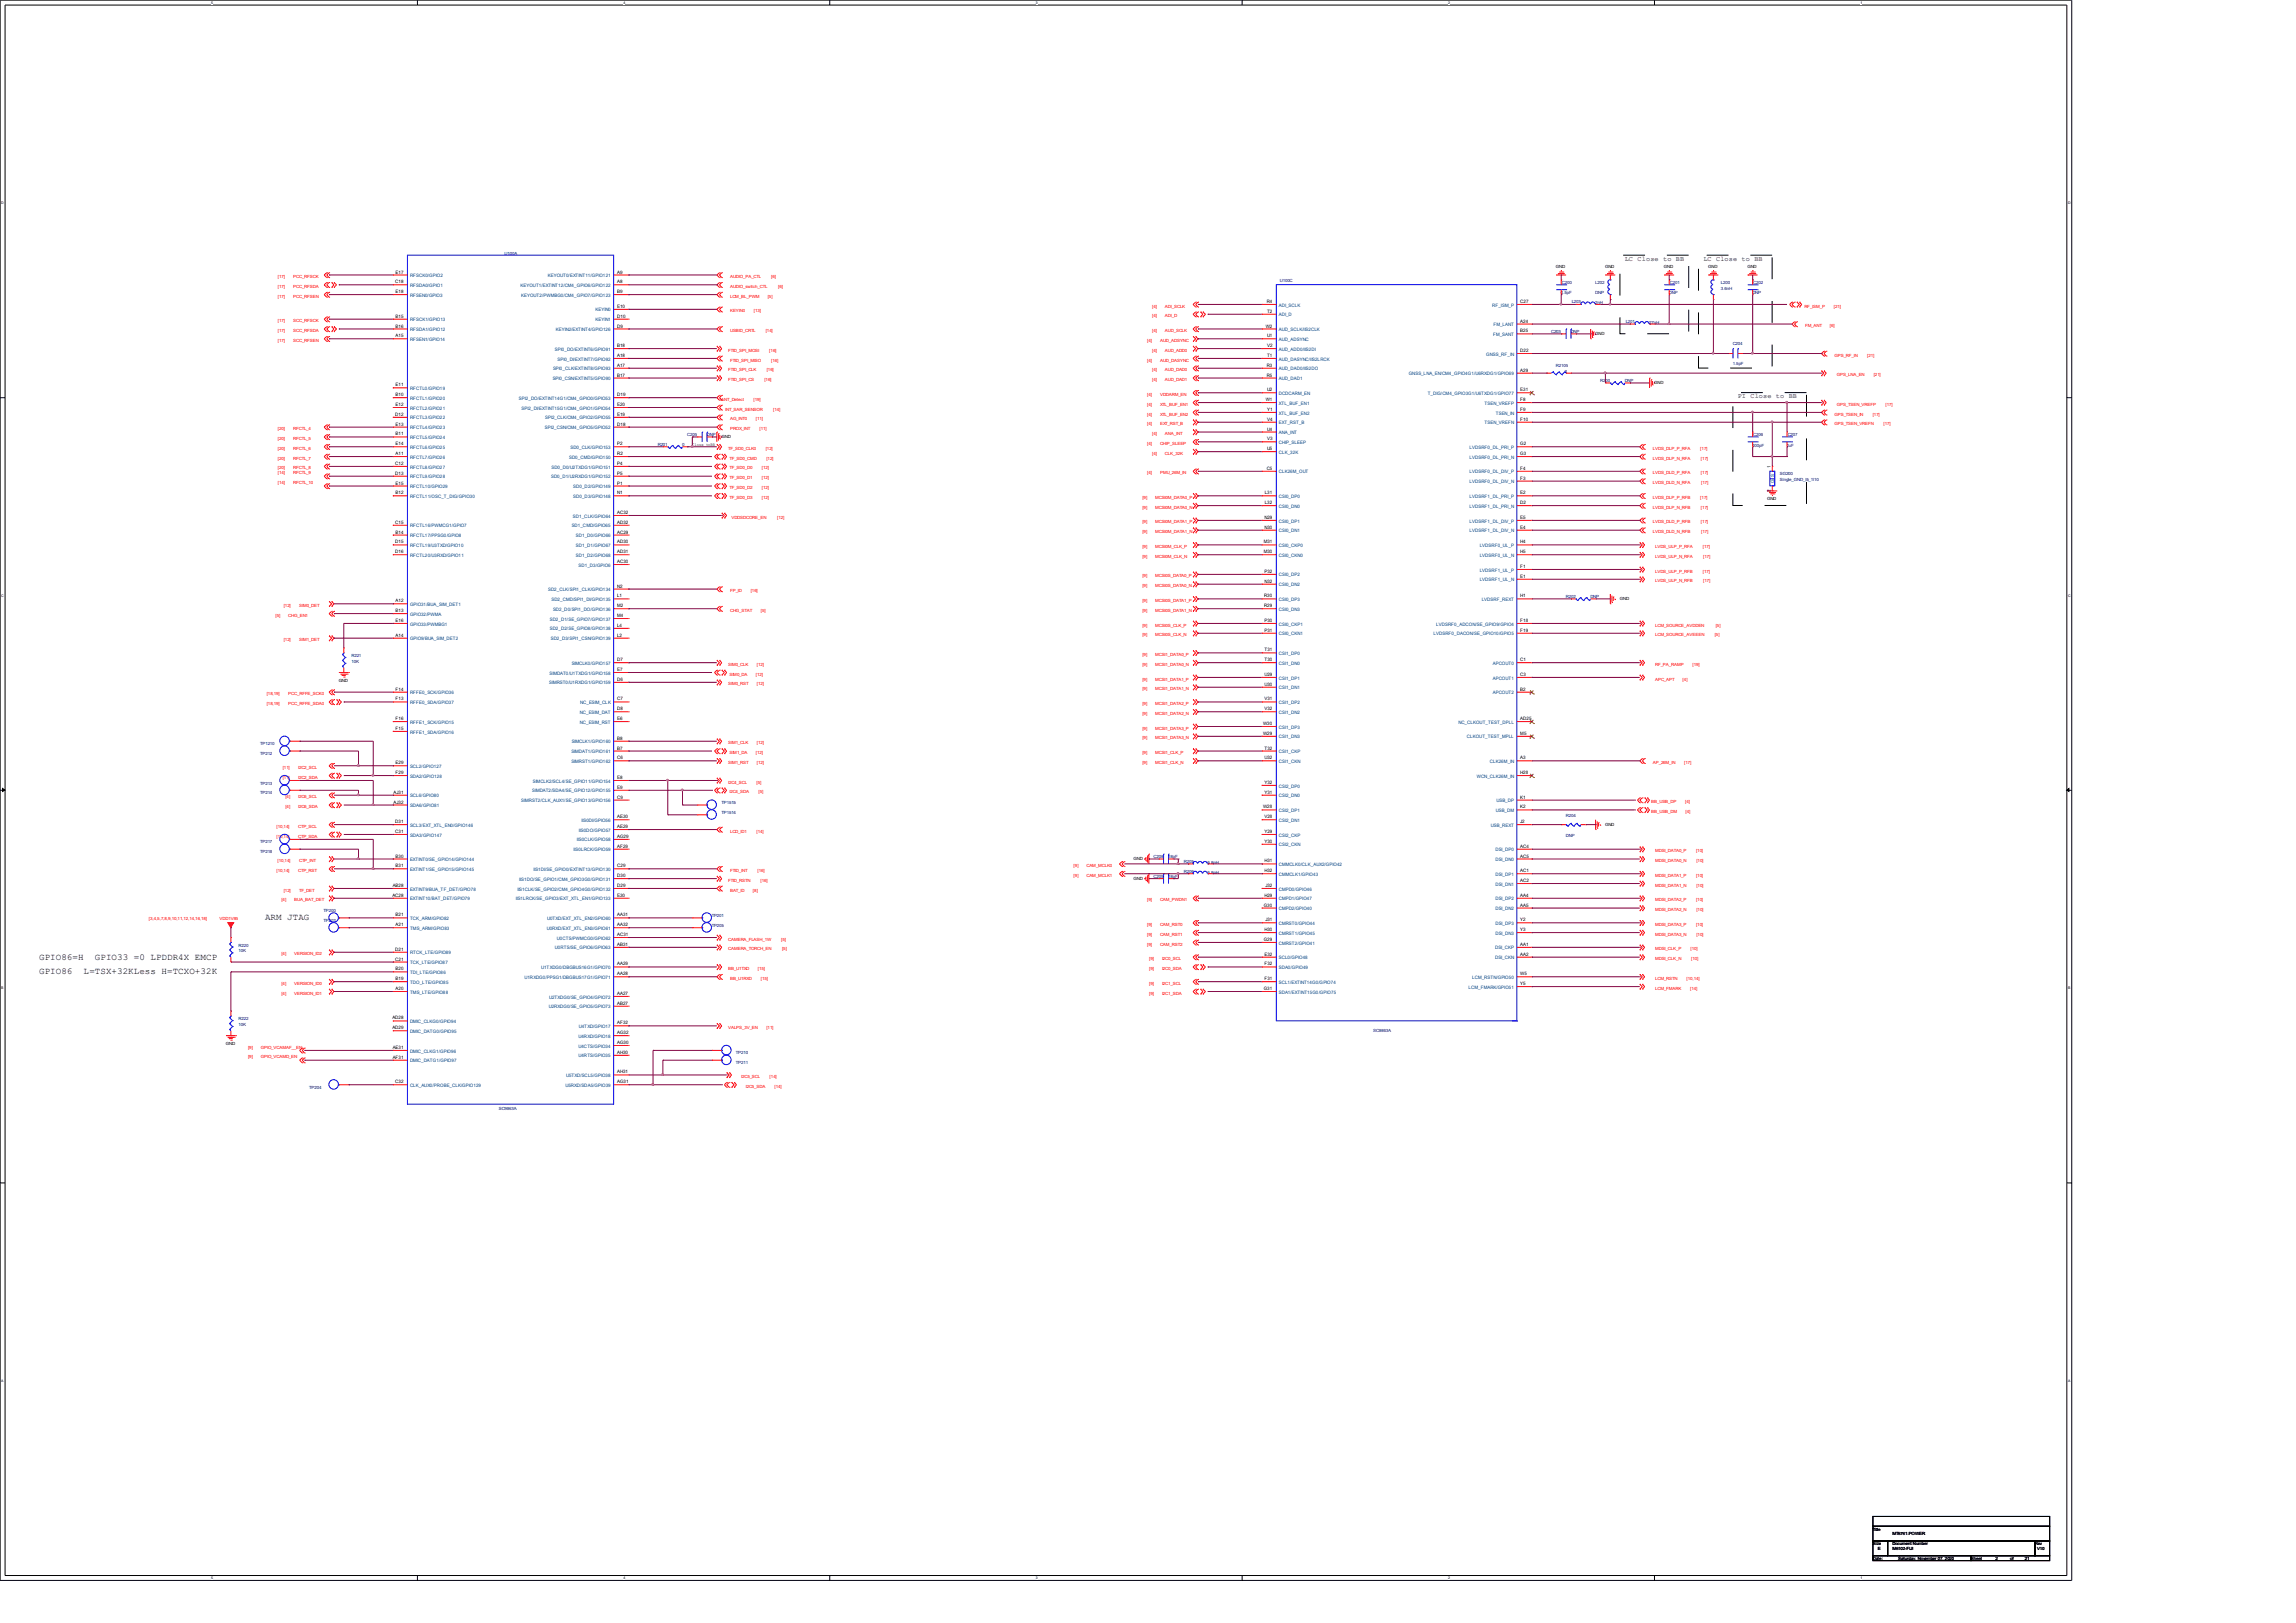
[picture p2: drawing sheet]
<svg xmlns="http://www.w3.org/2000/svg" width="297mm" height="210mm" viewBox="0 0 297 210" stroke-linecap="round" stroke-linejoin="round" font-family="sans-serif">
<defs><g id="words">
<g font-size="1.2">
<text x="34.3" y="119.1">ARM JTAG</text>
<text x="5.1" y="124.2">GPIO86=H</text>
<text x="12.3" y="124.2">GPIO33 =0 LPDDR4X EMCP</text>
<text x="5.1" y="126.1">GPIO86</text>
<text x="10.8" y="126.1">L=TSX+32KLess H=TCXO+32K</text>
</g>
<g font-size=".9">
<text x="210.2" y="33.7">LC Close to BB</text>
<text x="220.3" y="33.7">LC Close to BB</text>
<text x="224.8" y="51.5">PI Close to BB</text>
</g>
<g font-size=".6" fill="#f00">
<text x="35.9" y="36">[17]</text>
<text x="37.9" y="36">PCC_RFSCK</text>
<text x="94.4" y="36">AUDIO_PA_CTL</text>
<text x="99.8" y="36">[6]</text>
<text x="35.9" y="37.3">[17]</text>
<text x="35.9" y="38.5">[17]</text>
<text x="35.9" y="41.7">[17]</text>
<text x="37.9" y="37.3">PCC_RFSDA</text>
<text x="37.9" y="38.5">PCC_RFSEN</text>
<text x="37.9" y="41.7">SCC_RFSCK</text>
<text x="94.4" y="38.5">LCM_BL_PWM</text>
<text x="94.4" y="40.4">KEYIN0</text>
<text x="94.4" y="37.3">AUDIO_switch_CTL</text>
<text x="97.5" y="40.4">[13]</text>
<text x="99.3" y="38.5">[5]</text>
<text x="100.7" y="37.3">[6]</text>
<text x="149" y="39.8">[4]</text>
<text x="149" y="41.1">[4]</text>
<text x="150.7" y="39.8">ADI_SCLK</text>
<text x="150.7" y="41.1">ADI_D</text>
<text x="233.4" y="39.8">RF_ISM_P</text>
<text x="237.2" y="39.8">[21]</text>
<text x="35.9" y="43">[17]</text>
<text x="35.9" y="44.2">[17]</text>
<text x="37.9" y="43">SCC_RFSDA</text>
<text x="37.9" y="44.2">SCC_RFSEN</text>
<text x="94.2" y="45.5">FTID_SPI_MOSI</text>
<text x="94.4" y="43">USBID_CRTL</text>
<text x="94.4" y="46.8">FTID_SPI_MISO</text>
<text x="99.1" y="43">[14]</text>
<text x="99.5" y="45.5">[16]</text>
<text x="99.8" y="46.8">[16]</text>
<text x="148.4" y="44.2">[4]</text>
<text x="148.4" y="46.8">[4]</text>
<text x="149" y="43">[4]</text>
<text x="149" y="45.5">[4]</text>
<text x="150.1" y="44.2">AUD_ADSYNC</text>
<text x="150.1" y="46.8">AUD_DASYNC</text>
<text x="150.7" y="43">AUD_SCLK</text>
<text x="150.7" y="45.5">AUD_ADD0</text>
<text x="233.5" y="42.3">FM_ANT</text>
<text x="236.7" y="42.3">[6]</text>
<text x="237.3" y="46.1">GPS_RF_IN</text>
<text x="241.5" y="46.1">[21]</text>
<text x="93.3" y="51.9">ANT_Detect</text>
<text x="93.8" y="53.1">INT_SAR_SENSOR</text>
<text x="94.2" y="48">FTID_SPI_CLK</text>
<text x="94.2" y="49.3">FTID_SPI_CS</text>
<text x="97.5" y="51.9">[19]</text>
<text x="98.9" y="49.3">[16]</text>
<text x="99.2" y="48">[16]</text>
<text x="100" y="53.1">[14]</text>
<text x="148.4" y="51.2">[4]</text>
<text x="148.4" y="52.5">[4]</text>
<text x="148.4" y="53.8">[4]</text>
<text x="149" y="48">[4]</text>
<text x="149" y="49.3">[4]</text>
<text x="150.1" y="51.2">VDDARM_EN</text>
<text x="150.1" y="52.5">XTL_BUF_EN1</text>
<text x="150.1" y="53.8">XTL_BUF_EN2</text>
<text x="150.7" y="48">AUD_DAD0</text>
<text x="150.7" y="49.3">AUD_DAD1</text>
<text x="237.3" y="53.8">GPS_TSEN_IN</text>
<text x="237.6" y="48.7">GPS_LNA_EN</text>
<text x="237.6" y="52.5">GPS_TSEN_VREFP</text>
<text x="242.3" y="53.8">[17]</text>
<text x="242.4" y="48.7">[21]</text>
<text x="243.9" y="52.5">[17]</text>
<text x="35.9" y="55.7">[20]</text>
<text x="35.9" y="56.9">[20]</text>
<text x="35.9" y="58.2">[20]</text>
<text x="35.9" y="59.5">[20]</text>
<text x="37.9" y="55.7">RFCTL_4</text>
<text x="37.9" y="56.9">RFCTL_5</text>
<text x="37.9" y="58.2">RFCTL_6</text>
<text x="37.9" y="59.5">RFCTL_7</text>
<text x="94.2" y="58.2">TF_SD0_CLK0</text>
<text x="94.4" y="59.5">TF_SD0_CMD</text>
<text x="94.4" y="54.4">AG_INT0</text>
<text x="94.4" y="55.7">PROX_INT</text>
<text x="97.8" y="54.4">[11]</text>
<text x="98.2" y="55.7">[11]</text>
<text x="99.1" y="58.2">[12]</text>
<text x="99.1" y="59.5">[12]</text>
<text x="148.4" y="55">[4]</text>
<text x="148.4" y="57.6">[4]</text>
<text x="149" y="56.3">[4]</text>
<text x="149" y="58.8">[4]</text>
<text x="150.1" y="55">EXT_RST_B</text>
<text x="150.1" y="57.6">CHIP_SLEEP</text>
<text x="150.7" y="56.3">ANA_INT</text>
<text x="150.7" y="58.8">CLK_32K</text>
<text x="213.8" y="58.2">LVDS_DLP_P_RFA</text>
<text x="213.8" y="59.5">LVDS_DLP_N_RFA</text>
<text x="219.9" y="58.2">[17]</text>
<text x="220" y="59.5">[17]</text>
<text x="237.3" y="55">GPS_TSEN_VREFN</text>
<text x="243.6" y="55">[17]</text>
<text x="35.9" y="60.7">[20]</text>
<text x="35.9" y="62.7">[14]</text>
<text x="35.9" y="61.4">[14]</text>
<text x="37.9" y="60.7">RFCTL_8</text>
<text x="37.9" y="62.7">RFCTL_10</text>
<text x="37.9" y="61.4">RFCTL_9</text>
<text x="94.4" y="60.7">TF_SD0_D0</text>
<text x="94.4" y="62">TF_SD0_D1</text>
<text x="94.4" y="63.3">TF_SD0_D2</text>
<text x="94.4" y="64.6">TF_SD0_D3</text>
<text x="98.5" y="60.7">[12]</text>
<text x="98.5" y="62">[12]</text>
<text x="98.5" y="63.3">[12]</text>
<text x="98.5" y="64.6">[12]</text>
<text x="147.8" y="64.6">[9]</text>
<text x="147.8" y="65.8">[9]</text>
<text x="148.4" y="61.4">[4]</text>
<text x="149.4" y="64.6">MCSI0M_DATA0_P</text>
<text x="149.4" y="65.8">MCSI0M_DATA0_N</text>
<text x="150.1" y="61.4">PMU_26M_IN</text>
<text x="213.8" y="61.4">LVDS_DLD_P_RFA</text>
<text x="213.8" y="62.7">LVDS_DLD_N_RFA</text>
<text x="213.8" y="64.6">LVDS_DLP_P_RFB</text>
<text x="213.8" y="65.8">LVDS_DLP_N_RFB</text>
<text x="219.9" y="64.6">[17]</text>
<text x="220" y="61.4">[17]</text>
<text x="220" y="65.8">[17]</text>
<text x="220.1" y="62.7">[17]</text>
<text x="94.6" y="67.1">VDDSDCORE_EN</text>
<text x="100.5" y="67.1">[12]</text>
<text x="147.8" y="67.7">[9]</text>
<text x="147.8" y="69">[9]</text>
<text x="147.8" y="70.9">[9]</text>
<text x="149.4" y="67.7">MCSI0M_DATA1_P</text>
<text x="149.4" y="69">MCSI0M_DATA1_N</text>
<text x="149.4" y="70.9">MCSI0M_CLK_P</text>
<text x="213.8" y="67.7">LVDS_DLD_P_RFB</text>
<text x="213.8" y="69">LVDS_DLD_N_RFB</text>
<text x="214.1" y="70.9">LVDS_ULP_P_RFA</text>
<text x="220" y="67.7">[17]</text>
<text x="220.1" y="69">[17]</text>
<text x="220.3" y="70.9">[17]</text>
<text x="94.4" y="76.6">FP_ID</text>
<text x="97.1" y="76.6">[16]</text>
<text x="147.8" y="72.2">[9]</text>
<text x="147.8" y="74.7">[9]</text>
<text x="147.8" y="76">[9]</text>
<text x="147.8" y="77.9">[9]</text>
<text x="149.4" y="72.2">MCSI0M_CLK_N</text>
<text x="149.4" y="74.7">MCSI0S_DATA0_P</text>
<text x="149.4" y="76">MCSI0S_DATA0_N</text>
<text x="149.4" y="77.9">MCSI0S_DATA1_P</text>
<text x="214.1" y="72.2">LVDS_ULP_N_RFA</text>
<text x="214.1" y="74.1">LVDS_ULP_P_RFB</text>
<text x="214.1" y="75.4">LVDS_ULP_N_RFB</text>
<text x="220.3" y="74.1">[17]</text>
<text x="220.3" y="72.2">[17]</text>
<text x="220.3" y="75.4">[17]</text>
<text x="35.6" y="79.8">[5]</text>
<text x="36.7" y="78.5">[12]</text>
<text x="36.7" y="83">[12]</text>
<text x="37.3" y="79.8">CHG_EN1</text>
<text x="38.7" y="78.5">SIM0_DET</text>
<text x="38.7" y="83">SIM1_DET</text>
<text x="94.4" y="79.2">CHG_STAT</text>
<text x="98.4" y="79.2">[5]</text>
<text x="147.8" y="79.2">[9]</text>
<text x="147.8" y="81.1">[9]</text>
<text x="147.8" y="82.3">[9]</text>
<text x="149.4" y="79.2">MCSI0S_DATA1_N</text>
<text x="149.4" y="81.1">MCSI0S_CLK_P</text>
<text x="149.4" y="82.3">MCSI0S_CLK_N</text>
<text x="214.1" y="81.1">LCM_SOURCE_AVDDEN</text>
<text x="214.1" y="82.3">LCM_SOURCE_AVEEEN</text>
<text x="221.8" y="82.3">[5]</text>
<text x="221.9" y="81.1">[5]</text>
<text x="34.5" y="90">[18,19]</text>
<text x="37.3" y="90">PCC_RFFE_SCK0</text>
<text x="94.2" y="86.1">SIM0_CLK</text>
<text x="94.2" y="88.7">SIM0_RST</text>
<text x="94.4" y="87.4">SIM0_DA</text>
<text x="97.8" y="87.4">[12]</text>
<text x="97.9" y="86.1">[12]</text>
<text x="97.9" y="88.7">[12]</text>
<text x="147.8" y="84.9">[9]</text>
<text x="147.8" y="86.1">[9]</text>
<text x="147.8" y="88.1">[9]</text>
<text x="147.8" y="89.3">[9]</text>
<text x="149.4" y="84.9">MCSI1_DATA0_P</text>
<text x="149.4" y="86.1">MCSI1_DATA0_N</text>
<text x="149.4" y="88.1">MCSI1_DATA1_P</text>
<text x="149.4" y="89.3">MCSI1_DATA1_N</text>
<text x="214.1" y="86.1">RF_PA_RAMP</text>
<text x="214.1" y="88.1">APC_APT</text>
<text x="217.7" y="88.1">[4]</text>
<text x="218.9" y="86.1">[19]</text>
<text x="34.5" y="91.2">[18,19]</text>
<text x="37.3" y="91.2">PCC_RFFE_SDA0</text>
<text x="147.8" y="91.2">[9]</text>
<text x="147.8" y="92.5">[9]</text>
<text x="147.8" y="94.4">[9]</text>
<text x="147.8" y="95.7">[9]</text>
<text x="149.4" y="91.2">MCSI1_DATA2_P</text>
<text x="149.4" y="92.5">MCSI1_DATA2_N</text>
<text x="149.4" y="94.4">MCSI1_DATA3_P</text>
<text x="149.4" y="95.7">MCSI1_DATA3_N</text>
<text x="36.6" y="99.5">[11]</text>
<text x="36.6" y="100.8">[11]</text>
<text x="38.6" y="99.5">I2C2_SCL</text>
<text x="38.6" y="100.8">I2C2_SDA</text>
<text x="94.2" y="96.3">SIM1_CLK</text>
<text x="94.2" y="98.8">SIM1_RST</text>
<text x="94.2" y="101.4">I2C4_SCL</text>
<text x="94.4" y="97.6">SIM1_DA</text>
<text x="97.8" y="97.6">[12]</text>
<text x="97.9" y="101.4">[5]</text>
<text x="97.9" y="96.3">[12]</text>
<text x="97.9" y="98.8">[12]</text>
<text x="147.8" y="97.6">[9]</text>
<text x="147.8" y="98.8">[9]</text>
<text x="149.4" y="97.6">MCSI1_CLK_P</text>
<text x="149.4" y="98.8">MCSI1_CLK_N</text>
<text x="213.8" y="98.8">AP_26M_IN</text>
<text x="217.9" y="98.8">[17]</text>
<text x="35.8" y="107.1">[10,14]</text>
<text x="36.9" y="103.3">[4]</text>
<text x="36.9" y="104.6">[4]</text>
<text x="38.6" y="103.3">I2C6_SCL</text>
<text x="38.6" y="104.6">I2C6_SDA</text>
<text x="38.6" y="107.1">CTP_SCL</text>
<text x="94.4" y="102.7">I2C4_SDA</text>
<text x="94.4" y="107.7">LCD_ID1</text>
<text x="97.9" y="107.7">[14]</text>
<text x="98.1" y="102.7">[5]</text>
<text x="213.6" y="103.9">BB_USB_DP</text>
<text x="213.6" y="105.2">BB_USB_DM</text>
<text x="218" y="103.9">[4]</text>
<text x="218" y="105.2">[4]</text>
<text x="35.8" y="108.4">[10,14]</text>
<text x="35.8" y="112.8">[10,14]</text>
<text x="35.9" y="111.5">[10,14]</text>
<text x="38.6" y="108.4">CTP_SDA</text>
<text x="38.6" y="112.8">CTP_RST</text>
<text x="38.7" y="111.5">CTP_INT</text>
<text x="94.4" y="112.8">FTID_INT</text>
<text x="98" y="112.8">[16]</text>
<text x="138.9" y="112.2">[9]</text>
<text x="138.9" y="113.5">[9]</text>
<text x="140.5" y="112.2">CAM_MCLK0</text>
<text x="140.5" y="113.5">CAM_MCLK1</text>
<text x="214.1" y="110.3">MDSI_DATA0_P</text>
<text x="214.1" y="111.5">MDSI_DATA0_N</text>
<text x="214.1" y="113.5">MDSI_DATA1_P</text>
<text x="219.4" y="110.3">[10]</text>
<text x="219.4" y="113.5">[10]</text>
<text x="219.4" y="111.5">[10]</text>
<text x="19.3" y="119">[3,4,5,7,8,9,10,11,12,14,16,18]</text>
<text x="28.4" y="119">VDD1V85</text>
<text x="36.4" y="116.6">[4]</text>
<text x="36.7" y="115.4">[12]</text>
<text x="38.1" y="116.6">BUA_BAT_DET</text>
<text x="38.7" y="115.4">TF_DET</text>
<text x="94.2" y="114.1">FTID_RSTN</text>
<text x="94.4" y="115.4">BAT_ID</text>
<text x="97.4" y="115.4">[8]</text>
<text x="98.4" y="114.1">[16]</text>
<text x="148.4" y="116.6">[9]</text>
<text x="148.4" y="119.8">[9]</text>
<text x="150.1" y="116.6">CAM_PWDN1</text>
<text x="150.1" y="119.8">CAM_RST0</text>
<text x="214.1" y="114.7">MDSI_DATA1_N</text>
<text x="214.1" y="116.6">MDSI_DATA2_P</text>
<text x="214.1" y="117.9">MDSI_DATA2_N</text>
<text x="214.1" y="119.8">MDSI_DATA3_P</text>
<text x="219.4" y="116.6">[10]</text>
<text x="219.4" y="119.8">[10]</text>
<text x="219.4" y="114.7">[10]</text>
<text x="219.4" y="117.9">[10]</text>
<text x="36.4" y="123.6">[4]</text>
<text x="38.1" y="123.6">VERSION_ID2</text>
<text x="94.2" y="121.7">CAMERA_FLASH_1W</text>
<text x="94.2" y="123">CAMERA_TORCH_EN</text>
<text x="94.2" y="125.5">BB_U1TXD</text>
<text x="98" y="125.5">[15]</text>
<text x="101" y="121.7">[5]</text>
<text x="101.2" y="123">[5]</text>
<text x="148.4" y="121.1">[9]</text>
<text x="148.4" y="122.3">[9]</text>
<text x="148.7" y="124.2">[9]</text>
<text x="148.7" y="125.5">[9]</text>
<text x="150.1" y="121.1">CAM_RST1</text>
<text x="150.1" y="122.3">CAM_RST2</text>
<text x="150.3" y="124.2">I2C0_SCL</text>
<text x="150.3" y="125.5">I2C0_SDA</text>
<text x="214.1" y="121.1">MDSI_DATA3_N</text>
<text x="214.1" y="123">MDSI_CLK_P</text>
<text x="214.1" y="124.2">MDSI_CLK_N</text>
<text x="218.7" y="123">[10]</text>
<text x="218.8" y="124.2">[10]</text>
<text x="219.4" y="121.1">[10]</text>
<text x="36.4" y="127.4">[4]</text>
<text x="36.4" y="128.7">[4]</text>
<text x="38.1" y="127.4">VERSION_ID0</text>
<text x="38.1" y="128.7">VERSION_ID1</text>
<text x="94.4" y="126.8">BB_U1RXD</text>
<text x="98.4" y="126.8">[15]</text>
<text x="148.7" y="127.4">[9]</text>
<text x="148.7" y="128.7">[9]</text>
<text x="150.3" y="127.4">I2C1_SCL</text>
<text x="150.3" y="128.7">I2C1_SDA</text>
<text x="214.1" y="126.8">LCM_RSTN</text>
<text x="214.1" y="128.1">LCM_FMARK</text>
<text x="218.2" y="126.8">[10,14]</text>
<text x="218.6" y="128.1">[14]</text>
<text x="32.1" y="136.9">[9]</text>
<text x="32.1" y="135.7">[9]</text>
<text x="33.7" y="136.9">GPIO_VCAMD_EN</text>
<text x="33.7" y="135.7">GPIO_VCAMAF__EN</text>
<text x="94.2" y="133.1">VALPS_3V_EN</text>
<text x="99.1" y="133.1">[11]</text>
<text x="95.9" y="139.5">I2C5_SCL</text>
<text x="96.5" y="140.8">I2C5_SDA</text>
<text x="99.6" y="139.5">[14]</text>
<text x="100.2" y="140.8">[14]</text>
</g>
<g font-size=".6">
<text x="51.2" y="35.4">E17</text>
<text x="79.8" y="35.4">A9</text>
<text x="201.3" y="34.7">GND</text>
<text x="207.6" y="34.7">GND</text>
<text x="215.2" y="34.7">GND</text>
<text x="221" y="34.7">GND</text>
<text x="226" y="34.7">GND</text>
<text x="51.1" y="36.7">C18</text>
<text x="51.2" y="37.9">E18</text>
<text x="51.2" y="41.1">B15</text>
<text x="79.8" y="36.7">A8</text>
<text x="79.8" y="37.9">B9</text>
<text x="79.8" y="39.8">E10</text>
<text x="79.8" y="41.1">D10</text>
<text x="163.9" y="39.2">R4</text>
<text x="163.9" y="40.5">T2</text>
<text x="196.7" y="39.2">C27</text>
<text x="196.7" y="41.7">A24</text>
<text x="51.2" y="42.4">B16</text>
<text x="51.2" y="43.6">A15</text>
<text x="79.8" y="42.4">D9</text>
<text x="79.8" y="44.9">B18</text>
<text x="79.8" y="46.2">A18</text>
<text x="79.8" y="47.5">A17</text>
<text x="163.7" y="42.4">W2</text>
<text x="163.9" y="47.5">R3</text>
<text x="163.9" y="43.6">U1</text>
<text x="163.9" y="44.9">V2</text>
<text x="163.9" y="46.2">T1</text>
<text x="196.7" y="43">B25</text>
<text x="196.7" y="45.6">D22</text>
<text x="206.4" y="43.3">GND</text>
<text x="51.1" y="53.8">D12</text>
<text x="51.2" y="50">E11</text>
<text x="51.2" y="51.3">B10</text>
<text x="51.2" y="52.5">E12</text>
<text x="79.8" y="53.8">E19</text>
<text x="79.8" y="48.7">B17</text>
<text x="79.8" y="51.3">D19</text>
<text x="79.8" y="52.5">E20</text>
<text x="163.7" y="51.9">W1</text>
<text x="163.9" y="48.7">R5</text>
<text x="163.9" y="50.6">U2</text>
<text x="163.9" y="53.2">Y1</text>
<text x="196.7" y="50.6">E31</text>
<text x="196.7" y="48.1">A29</text>
<text x="196.7" y="51.9">F8</text>
<text x="196.7" y="53.2">F9</text>
<text x="214" y="49.7">GND</text>
<text x="51.2" y="55.1">E13</text>
<text x="51.2" y="56.3">B11</text>
<text x="51.2" y="57.6">E14</text>
<text x="51.2" y="58.9">A11</text>
<text x="79.8" y="55.1">D18</text>
<text x="79.8" y="57.6">P2</text>
<text x="79.8" y="58.9">R2</text>
<text x="89.5" y="57.7">Close toBB</text>
<text x="93.3" y="56.7">GND</text>
<text x="163.9" y="54.4">V4</text>
<text x="163.9" y="55.7">U4</text>
<text x="163.9" y="57">V3</text>
<text x="163.9" y="58.3">U5</text>
<text x="196.7" y="57.6">G2</text>
<text x="196.7" y="58.9">G3</text>
<text x="196.7" y="54.4">F10</text>
<text x="51.1" y="60.2">C12</text>
<text x="51.1" y="61.4">D13</text>
<text x="51.2" y="62.7">E15</text>
<text x="51.2" y="64">B12</text>
<text x="79.8" y="60.2">P4</text>
<text x="79.8" y="61.4">P5</text>
<text x="79.8" y="62.7">P1</text>
<text x="79.8" y="64">N1</text>
<text x="163.6" y="64">L31</text>
<text x="163.6" y="65.2">L32</text>
<text x="163.9" y="60.8">C5</text>
<text x="196.7" y="60.8">F4</text>
<text x="196.7" y="62.1">F3</text>
<text x="196.7" y="64">E2</text>
<text x="196.7" y="65.2">D2</text>
<text x="228.6" y="64.7">GND</text>
<text x="229" y="63.7" transform="rotate(-90 229 63.7)">2</text>
<text x="229" y="60.5" transform="rotate(-90 229 60.5)">1</text>
<text x="51.1" y="67.8">C15</text>
<text x="51.1" y="70.3">D15</text>
<text x="51.1" y="71.6">D16</text>
<text x="51.2" y="69">B14</text>
<text x="79.8" y="66.5">AC32</text>
<text x="79.8" y="67.8">AD32</text>
<text x="79.8" y="69">AC29</text>
<text x="79.8" y="70.3">AD30</text>
<text x="79.8" y="71.6">AD31</text>
<text x="163.5" y="70.3">M31</text>
<text x="163.5" y="71.6">M30</text>
<text x="163.6" y="67.1">N29</text>
<text x="163.6" y="68.4">N30</text>
<text x="196.7" y="67.1">E5</text>
<text x="196.7" y="68.4">E4</text>
<text x="196.7" y="70.3">H4</text>
<text x="196.7" y="71.6">H5</text>
<text x="51.2" y="77.9">A12</text>
<text x="79.8" y="72.9">AC30</text>
<text x="79.8" y="76">N2</text>
<text x="79.8" y="77.3">L1</text>
<text x="163.5" y="77.3">R30</text>
<text x="163.6" y="74.1">P32</text>
<text x="163.6" y="75.4">N32</text>
<text x="196.7" y="73.5">F1</text>
<text x="196.7" y="74.8">E1</text>
<text x="196.7" y="77.3">H1</text>
<text x="209.5" y="77.6">GND</text>
<text x="51.2" y="79.2">B13</text>
<text x="51.2" y="80.5">E16</text>
<text x="51.2" y="82.4">A14</text>
<text x="79.8" y="78.6">M2</text>
<text x="79.8" y="79.8">M4</text>
<text x="79.8" y="81.1">L4</text>
<text x="79.8" y="82.4">L2</text>
<text x="163.5" y="78.6">R29</text>
<text x="163.6" y="80.5">P30</text>
<text x="163.6" y="81.7">P31</text>
<text x="196.7" y="80.5">F18</text>
<text x="196.7" y="81.7">F19</text>
<text x="43.8" y="88.2">GND</text>
<text x="51.2" y="89.4">F14</text>
<text x="79.8" y="85.6">D7</text>
<text x="79.8" y="86.8">E7</text>
<text x="79.8" y="88.1">D6</text>
<text x="163.6" y="84.3">T31</text>
<text x="163.6" y="85.6">T30</text>
<text x="163.6" y="87.5">U29</text>
<text x="163.6" y="88.7">U30</text>
<text x="196.7" y="85.6">C1</text>
<text x="196.7" y="87.5">C3</text>
<text x="196.7" y="89.4">B2</text>
<text x="51.2" y="90.6">F13</text>
<text x="51.2" y="93.2">F16</text>
<text x="51.2" y="94.4">F15</text>
<text x="79.8" y="90.6">C7</text>
<text x="79.8" y="91.9">D8</text>
<text x="79.8" y="93.2">E6</text>
<text x="79.8" y="95.7">B8</text>
<text x="163.4" y="93.8">W30</text>
<text x="163.4" y="95.1">W29</text>
<text x="163.6" y="90.6">V31</text>
<text x="163.6" y="91.9">V32</text>
<text x="196.7" y="93.2">AD25</text>
<text x="196.7" y="95.1">M5</text>
<text x="51.2" y="98.9">E29</text>
<text x="51.2" y="100.2">F29</text>
<text x="79.8" y="97">B7</text>
<text x="79.8" y="98.3">C6</text>
<text x="79.8" y="100.8">E8</text>
<text x="163.6" y="97">T32</text>
<text x="163.6" y="98.3">U32</text>
<text x="163.6" y="101.4">Y32</text>
<text x="196.7" y="98.3">A3</text>
<text x="196.7" y="100.2">H28</text>
<text x="50.9" y="102.7">AJ31</text>
<text x="50.9" y="104">AJ32</text>
<text x="51.1" y="106.5">D31</text>
<text x="51.1" y="107.8">C31</text>
<text x="79.8" y="102.1">E9</text>
<text x="79.8" y="103.3">C9</text>
<text x="79.8" y="105.9">AE30</text>
<text x="79.8" y="107.1">AE29</text>
<text x="163.4" y="104.6">W28</text>
<text x="163.6" y="102.7">Y31</text>
<text x="163.6" y="105.9">V28</text>
<text x="163.6" y="107.8">Y29</text>
<text x="196.7" y="103.3">K1</text>
<text x="196.7" y="104.6">K2</text>
<text x="196.7" y="106.5">J2</text>
<text x="207.6" y="106.8">GND</text>
<text x="51.2" y="111">B30</text>
<text x="51.2" y="112.2">B31</text>
<text x="79.8" y="108.4">AG29</text>
<text x="79.8" y="109.7">AF29</text>
<text x="79.8" y="112.2">C29</text>
<text x="79.8" y="113.5">D30</text>
<text x="146.6" y="111.3">GND</text>
<text x="146.6" y="113.8">GND</text>
<text x="163.6" y="109.1">Y30</text>
<text x="163.6" y="111.6">H31</text>
<text x="163.6" y="112.9">H32</text>
<text x="196.7" y="109.7">AC4</text>
<text x="196.7" y="111">AC5</text>
<text x="196.7" y="112.9">AC1</text>
<text x="50.8" y="116">AC28</text>
<text x="50.8" y="114.8">AB28</text>
<text x="51.2" y="118.6">B21</text>
<text x="51.2" y="119.8">A21</text>
<text x="79.8" y="114.8">D29</text>
<text x="79.8" y="116">E30</text>
<text x="79.8" y="118.6">AA31</text>
<text x="79.8" y="119.8">AA32</text>
<text x="163.5" y="117.3">G30</text>
<text x="163.6" y="116">H29</text>
<text x="163.7" y="114.8">J32</text>
<text x="163.7" y="119.2">J31</text>
<text x="196.7" y="114.1">AC2</text>
<text x="196.7" y="116">AA4</text>
<text x="196.7" y="117.3">AA5</text>
<text x="196.7" y="119.2">Y2</text>
<text x="51.1" y="123">D21</text>
<text x="51.1" y="124.3">C21</text>
<text x="51.2" y="125.6">B20</text>
<text x="79.8" y="121.1">AC31</text>
<text x="79.8" y="122.4">AB31</text>
<text x="79.8" y="124.9">AA29</text>
<text x="163.5" y="121.8">G29</text>
<text x="163.6" y="120.5">H30</text>
<text x="163.6" y="123.7">E32</text>
<text x="163.6" y="124.9">F32</text>
<text x="196.7" y="120.5">Y3</text>
<text x="196.7" y="122.4">AA1</text>
<text x="196.7" y="123.7">AA2</text>
<text x="50.8" y="131.9">AD28</text>
<text x="51.2" y="126.8">B19</text>
<text x="51.2" y="128.1">A20</text>
<text x="79.8" y="126.2">AA28</text>
<text x="79.8" y="128.7">AA27</text>
<text x="79.8" y="130">AB27</text>
<text x="163.5" y="128.1">G31</text>
<text x="163.6" y="126.8">F31</text>
<text x="196.7" y="126.2">W5</text>
<text x="196.7" y="127.5">Y5</text>
<text x="29.2" y="135.2">GND</text>
<text x="50.8" y="133.2">AD29</text>
<text x="50.8" y="135.7">AE31</text>
<text x="50.8" y="137">AF31</text>
<text x="79.8" y="132.5">AF32</text>
<text x="79.8" y="133.8">AG32</text>
<text x="79.8" y="135.1">AG30</text>
<text x="79.8" y="136.4">AH30</text>
<text x="51.1" y="140.2">C32</text>
<text x="79.8" y="138.9">AH31</text>
<text x="79.8" y="140.2">AG31</text>
<text x="242.3" y="198">Title</text>
<text x="242.3" y="199.9">Size</text>
<text x="242.3" y="201.8">Date:</text>
<text x="242.9" y="200.6">E</text>
<text x="244.8" y="199.9">Document Number</text>
<text x="244.8" y="200.6">M6102-FIJI</text>
<text x="244.8" y="198.7">MT6761:POWER</text>
<text x="245.6" y="201.8">Saturday, November 07, 2020</text>
<text x="254.9" y="201.8">Sheet</text>
<text x="258.1" y="201.8">2</text>
<text x="260" y="201.8">of</text>
<text x="261.9" y="201.8">21</text>
<text x="263.2" y="199.9">Rev</text>
<text x="263.5" y="200.6">V10</text>
</g>
<g font-size=".6" fill="#004080">
<text x="53" y="35.9">RFSCK0/GPIO2</text>
<text x="70.9" y="35.9">KEYOUT0/EXTINT11/GPIO121</text>
<text x="53" y="37.1">RFSDA0/GPIO1</text>
<text x="53" y="38.4">RFSEN0/GPIO3</text>
<text x="53" y="41.6">RFSCK1/GPIO13</text>
<text x="67.3" y="37.1">KEYOUT1/EXTINT12/CM4_GPIO6/GPIO122</text>
<text x="67.4" y="38.4">KEYOUT2/PWMBG0/CM4_GPIO7/GPIO123</text>
<text x="77" y="40.3">KEYIN0</text>
<text x="77" y="41.6">KEYIN1</text>
<text x="165.4" y="39.7">ADI_SCLK</text>
<text x="165.4" y="40.9">ADI_D</text>
<text x="193" y="39.7">RF_ISM_P</text>
<text x="53" y="42.8">RFSDA1/GPIO12</text>
<text x="53" y="44.1">RFSEN1/GPIO14</text>
<text x="71.5" y="47.9">SPI0_CLK/EXTINT8/GPIO93</text>
<text x="71.8" y="45.4">SPI0_DO/EXTINT6/GPIO91</text>
<text x="71.9" y="42.8">KEYIN2/EXTINT4/GPIO126</text>
<text x="72.1" y="46.7">SPI0_DI/EXTINT7/GPIO92</text>
<text x="165.4" y="42.8">AUD_SCLK/IIS2CLK</text>
<text x="165.4" y="44.1">AUD_ADSYNC</text>
<text x="165.4" y="45.4">AUD_ADD0/IIS2DI</text>
<text x="165.4" y="46.7">AUD_DASYNC/IIS2LRCK</text>
<text x="165.4" y="47.9">AUD_DAD0/IIS2DO</text>
<text x="192.3" y="46">GNSS_RF_IN</text>
<text x="193.1" y="43.5">FM_SANT</text>
<text x="193.2" y="42.2">FM_LANT</text>
<text x="53" y="50.5">RFCTL0/GPIO19</text>
<text x="53" y="51.7">RFCTL1/GPIO20</text>
<text x="53" y="53">RFCTL2/GPIO21</text>
<text x="67.1" y="51.7">SPI2_DO/EXTINT14G1/CM4_GPIO0/GPIO53</text>
<text x="67.5" y="53">SPI2_DI/EXTINT15G1/CM4_GPIO1/GPIO54</text>
<text x="71.5" y="49.2">SPI0_CSN/EXTINT5/GPIO90</text>
<text x="165.4" y="49.2">AUD_DAD1</text>
<text x="165.4" y="51.1">DCDCARM_EN</text>
<text x="165.4" y="52.4">XTL_BUF_EN1</text>
<text x="165.4" y="53.6">XTL_BUF_EN2</text>
<text x="182.2" y="48.6">GNSS_LNA_EN/CM4_GPIO4G1/U6RXDG1/GPIO69</text>
<text x="184.7" y="51.1">T_DIG/CM4_GPIO3G1/U6TXDG1/GPIO77</text>
<text x="192" y="52.4">TSEN_VREFP</text>
<text x="193.5" y="53.6">TSEN_IN</text>
<text x="53" y="54.3">RFCTL3/GPIO22</text>
<text x="53" y="55.5">RFCTL4/GPIO23</text>
<text x="53" y="56.8">RFCTL5/GPIO24</text>
<text x="53" y="58.1">RFCTL6/GPIO25</text>
<text x="53" y="59.4">RFCTL7/GPIO26</text>
<text x="70.5" y="55.5">SPI2_CSN/CM4_GPIO5/GPIO52</text>
<text x="70.5" y="54.3">SPI2_CLK/CM4_GPIO2/GPIO55</text>
<text x="73.6" y="59.4">SD0_CMD/GPIO150</text>
<text x="73.8" y="58.1">SD0_CLK/GPIO153</text>
<text x="165.4" y="54.9">EXT_RST_B</text>
<text x="165.4" y="56.2">ANA_INT</text>
<text x="165.4" y="57.4">CHIP_SLEEP</text>
<text x="165.4" y="58.7">CLK_32K</text>
<text x="190.1" y="58.1">LVDSRF0_DL_PRI_P</text>
<text x="190.1" y="59.4">LVDSRF0_DL_PRI_N</text>
<text x="192" y="54.9">TSEN_VREFN</text>
<text x="53" y="60.6">RFCTL8/GPIO27</text>
<text x="53" y="61.9">RFCTL9/GPIO28</text>
<text x="53" y="63.2">RFCTL10/GPIO29</text>
<text x="53" y="64.4">RFCTL11/OSC_T_DIG/GPIO30</text>
<text x="71.3" y="61.9">SD0_D1/U2RXDG1/GPIO152</text>
<text x="71.3" y="60.6">SD0_D0/U2TXDG1/GPIO151</text>
<text x="74.2" y="63.2">SD0_D2/GPIO149</text>
<text x="74.2" y="64.4">SD0_D3/GPIO148</text>
<text x="165.4" y="61.3">CLK26M_OUT</text>
<text x="165.4" y="64.4">CSI0_DP0</text>
<text x="165.4" y="65.7">CSI0_DN0</text>
<text x="190.1" y="61.3">LVDSRF0_DL_DIV_P</text>
<text x="190.1" y="62.5">LVDSRF0_DL_DIV_N</text>
<text x="190.1" y="64.4">LVDSRF1_DL_PRI_P</text>
<text x="190.1" y="65.7">LVDSRF1_DL_PRI_N</text>
<text x="229.5" y="62.5" transform="rotate(-90 229.5 62.5)">G S</text>
<text x="53" y="68.2">RFCTL16/PWMCG1/GPIO7</text>
<text x="53" y="69.5">RFCTL17/PPSG0/GPIO8</text>
<text x="53" y="70.8">RFCTL19/U3TXD/GPIO10</text>
<text x="73.9" y="68.2">SD1_CMD/GPIO65</text>
<text x="74.1" y="67">SD1_CLK/GPIO64</text>
<text x="74.5" y="69.5">SD1_D0/GPIO66</text>
<text x="74.5" y="70.8">SD1_D1/GPIO67</text>
<text x="165.4" y="67.6">CSI0_DP1</text>
<text x="165.4" y="68.9">CSI0_DN1</text>
<text x="165.4" y="70.8">CSI0_CKP0</text>
<text x="190.1" y="67.6">LVDSRF1_DL_DIV_P</text>
<text x="190.1" y="68.9">LVDSRF1_DL_DIV_N</text>
<text x="191.4" y="70.8">LVDSRF0_UL_P</text>
<text x="53" y="72.1">RFCTL20/U3RXD/GPIO11</text>
<text x="70.9" y="76.5">SD2_CLK/SPI1_CLK/GPIO134</text>
<text x="71.3" y="77.8">SD2_CMD/SPI1_DI/GPIO135</text>
<text x="74.5" y="72.1">SD1_D2/GPIO68</text>
<text x="74.8" y="73.3">SD1_D3/GPIO6</text>
<text x="165.4" y="72.1">CSI0_CKN0</text>
<text x="165.4" y="74.6">CSI0_DP2</text>
<text x="165.4" y="75.9">CSI0_DN2</text>
<text x="165.4" y="77.8">CSI0_DP3</text>
<text x="191.4" y="72.1">LVDSRF0_UL_N</text>
<text x="191.4" y="74">LVDSRF1_UL_P</text>
<text x="191.4" y="75.2">LVDSRF1_UL_N</text>
<text x="191.7" y="77.8">LVDSRF_REXT</text>
<text x="53" y="78.4">GPIO31/BUA_SIM_DET1</text>
<text x="53" y="79.7">GPIO32/PWMA</text>
<text x="53" y="80.9">GPIO33/PWMBG1</text>
<text x="53" y="82.8">GPIO9/BUA_SIM_DET2</text>
<text x="71.1" y="80.3">SD2_D1/SE_GPIO7/GPIO137</text>
<text x="71.1" y="81.6">SD2_D2/SE_GPIO8/GPIO138</text>
<text x="71.2" y="82.8">SD2_D3/SPI1_CSN/GPIO139</text>
<text x="71.5" y="79">SD2_D0/SPI1_DO/GPIO136</text>
<text x="165.4" y="79">CSI0_DN3</text>
<text x="165.4" y="80.9">CSI0_CKP1</text>
<text x="165.4" y="82.2">CSI0_CKN1</text>
<text x="185.4" y="82.2">LVDSRF0_DACON/SE_GPIO10/GPIO5</text>
<text x="185.8" y="80.9">LVDSRF0_ADCON/SE_GPIO9/GPIO4</text>
<text x="53" y="89.8">RFFE0_SCK/GPIO36</text>
<text x="71" y="88.6">SIMRST0/U1RXDG1/GPIO159</text>
<text x="71.1" y="87.3">SIMDAT0/U1TXDG1/GPIO158</text>
<text x="73.9" y="86">SIMCLK0/GPIO157</text>
<text x="165.4" y="84.8">CSI1_DP0</text>
<text x="165.4" y="86">CSI1_DN0</text>
<text x="165.4" y="87.9">CSI1_DP1</text>
<text x="165.4" y="89.2">CSI1_DN1</text>
<text x="193.1" y="86">APCOUT0</text>
<text x="193.1" y="87.9">APCOUT1</text>
<text x="193.1" y="89.8">APCOUT2</text>
<text x="53" y="91.1">RFFE0_SDA/GPIO37</text>
<text x="53" y="93.6">RFFE1_SCK/GPIO15</text>
<text x="53" y="94.9">RFFE1_SDA/GPIO16</text>
<text x="75" y="92.4">NC_ESIM_DAT</text>
<text x="75" y="93.6">NC_ESIM_RST</text>
<text x="75.1" y="91.1">NC_ESIM_CLK</text>
<text x="165.4" y="91.1">CSI1_DP2</text>
<text x="165.4" y="92.4">CSI1_DN2</text>
<text x="165.4" y="94.3">CSI1_DP3</text>
<text x="165.4" y="95.5">CSI1_DN3</text>
<text x="188.7" y="93.6">NC_CLKOUT_TEST_DPLL</text>
<text x="189.8" y="95.5">CLKOUT_TEST_MPLL</text>
<text x="53" y="99.4">SCL2/GPIO127</text>
<text x="53" y="100.6">SDA2/GPIO128</text>
<text x="68.9" y="101.3">SIMCLK2/SCL4/SE_GPIO11/GPIO154</text>
<text x="73.9" y="97.5">SIMDAT1/GPIO161</text>
<text x="73.9" y="98.7">SIMRST1/GPIO162</text>
<text x="73.9" y="96.2">SIMCLK1/GPIO160</text>
<text x="165.4" y="97.5">CSI1_CKP</text>
<text x="165.4" y="98.7">CSI1_CKN</text>
<text x="165.4" y="101.9">CSI2_DP0</text>
<text x="191" y="100.6">WCN_CLK26M_IN</text>
<text x="192.7" y="98.7">CLK26M_IN</text>
<text x="53" y="103.2">SCL6/GPIO80</text>
<text x="53" y="104.4">SDA6/GPIO81</text>
<text x="53" y="107">SCL3/EXT_XTL_EN0/GPIO146</text>
<text x="67.4" y="103.8">SIMRST2/CLK_AUX1/SE_GPIO13/GPIO156</text>
<text x="68.8" y="102.5">SIMDAT2/SDA4/SE_GPIO12/GPIO155</text>
<text x="74.9" y="107.6">IIS0DO/GPIO57</text>
<text x="75.2" y="106.3">IIS0DI/GPIO56</text>
<text x="165.4" y="103.2">CSI2_DN0</text>
<text x="165.4" y="105.1">CSI2_DP1</text>
<text x="165.4" y="106.3">CSI2_DN1</text>
<text x="192.9" y="107">USB_REXT</text>
<text x="193.5" y="105.1">USB_DM</text>
<text x="193.6" y="103.8">USB_DP</text>
<text x="53" y="108.2">SDA3/GPIO147</text>
<text x="53" y="111.4">EXTINT0/SE_GPIO14/GPIO144</text>
<text x="53" y="112.7">EXTINT1/SE_GPIO15/GPIO145</text>
<text x="67.2" y="114">IIS1DO/SE_GPIO1/CM4_GPIO3G0/GPIO131</text>
<text x="69" y="112.7">IIS1DI/SE_GPIO0/EXTINT13/GPIO130</text>
<text x="74.2" y="110.2">IIS0LRCK/GPIO59</text>
<text x="74.6" y="108.9">IIS0CLK/GPIO58</text>
<text x="165.4" y="108.2">CSI2_CKP</text>
<text x="165.4" y="109.5">CSI2_CKN</text>
<text x="165.4" y="112.1">CMMCLK0/CLK_AUX2/GPIO42</text>
<text x="165.4" y="113.3">CMMCLK1/GPIO43</text>
<text x="193.4" y="110.2">DSI_DP0</text>
<text x="193.4" y="111.4">DSI_DN0</text>
<text x="193.4" y="113.3">DSI_DP1</text>
<text x="53" y="115.2">EXTINT9/BUA_TF_DET/GPIO78</text>
<text x="53" y="116.5">EXTINT10/BAT_DET/GPIO79</text>
<text x="53" y="119">TCK_ARM/GPIO82</text>
<text x="66.7" y="116.5">IIS1LRCK/SE_GPIO3/EXT_XTL_EN1/GPIO133</text>
<text x="66.9" y="115.2">IIS1CLK/SE_GPIO2/CM4_GPIO4G0/GPIO132</text>
<text x="70.8" y="119">U0TXD/EXT_XTL_EN2/GPIO60</text>
<text x="165.4" y="115.2">CMPD0/GPIO46</text>
<text x="165.4" y="116.5">CMPD1/GPIO47</text>
<text x="165.4" y="117.8">CMPD2/GPIO40</text>
<text x="165.4" y="119.7">CMRST0/GPIO44</text>
<text x="193.4" y="114.6">DSI_DN1</text>
<text x="193.4" y="116.5">DSI_DP2</text>
<text x="193.4" y="117.8">DSI_DN2</text>
<text x="193.4" y="119.7">DSI_DP3</text>
<text x="53" y="120.3">TMS_ARM/GPIO83</text>
<text x="53" y="123.5">RTCK_LTE/GPIO89</text>
<text x="53" y="124.8">TCK_LTE/GPIO87</text>
<text x="70" y="125.4">U1TXDG0/DBGBUS16G1/GPIO70</text>
<text x="70.7" y="120.3">U0RXD/EXT_XTL_EN3/GPIO61</text>
<text x="71.8" y="122.9">U0RTS/SE_GPIO6/GPIO63</text>
<text x="72" y="121.6">U0CTS/PWMCG0/GPIO62</text>
<text x="165.4" y="120.9">CMRST1/GPIO45</text>
<text x="165.4" y="122.2">CMRST2/GPIO41</text>
<text x="165.4" y="124.1">SCL0/GPIO48</text>
<text x="165.4" y="125.4">SDA0/GPIO49</text>
<text x="193.4" y="122.9">DSI_CKP</text>
<text x="193.4" y="124.1">DSI_CKN</text>
<text x="193.4" y="120.9">DSI_DN3</text>
<text x="53" y="126">TDI_LTE/GPIO86</text>
<text x="53" y="127.3">TDO_LTE/GPIO85</text>
<text x="53" y="128.6">TMS_LTE/GPIO88</text>
<text x="67.9" y="126.7">U1RXDG0/PPSG1/DBGBUS17G1/GPIO71</text>
<text x="71" y="130.5">U2RXDG0/SE_GPIO5/GPIO73</text>
<text x="71" y="129.2">U2TXDG0/SE_GPIO4/GPIO72</text>
<text x="165.4" y="127.3">SCL1/EXTINT14G0/GPIO74</text>
<text x="165.4" y="128.6">SDA1/EXTINT15G0/GPIO75</text>
<text x="190" y="127.9">LCM_FMARK/GPIO51</text>
<text x="190.4" y="126.7">LCM_RSTN/GPIO50</text>
<text x="53" y="132.4">DMIC_CLKG0/GPIO94</text>
<text x="53" y="133.6">DMIC_DATG0/GPIO95</text>
<text x="53" y="136.2">DMIC_CLKG1/GPIO96</text>
<text x="53" y="137.5">DMIC_DATG1/GPIO97</text>
<text x="74.8" y="134.3">U4RXD/GPIO18</text>
<text x="74.8" y="135.6">U4CTS/GPIO34</text>
<text x="74.8" y="136.8">U4RTS/GPIO35</text>
<text x="74.9" y="133">U4TXD/GPIO17</text>
<text x="53" y="140.6">CLK_AUX0/PROBE_CLK/GPIO129</text>
<text x="73.1" y="140.6">U5RXD/SDA5/GPIO39</text>
<text x="73.2" y="139.4">U5TXD/SCL5/GPIO38</text>
</g>
<g font-size=".6" fill="#000080">
<text x="65.3" y="32.9">U100A</text>
<text x="165.6" y="36.5">U100C</text>
<text x="201.9" y="38.1">0.5pF</text>
<text x="202" y="36.7">C200</text>
<text x="203.3" y="39.2">L203</text>
<text x="206.4" y="39.4">2nH</text>
<text x="206.4" y="36.7">L202</text>
<text x="206.4" y="38">DNP</text>
<text x="210.3" y="41.8">L201</text>
<text x="213.3" y="41.9">27nH</text>
<text x="215.9" y="38.1">DNP</text>
<text x="216" y="36.7">C201</text>
<text x="222.6" y="36.7">L200</text>
<text x="222.6" y="37.5">3.6nH</text>
<text x="226.7" y="38.1">DNP</text>
<text x="226.8" y="36.7">C202</text>
<text x="200.6" y="43.1">C203</text>
<text x="201.3" y="47.5">R2105</text>
<text x="203.2" y="43.1">DNP</text>
<text x="224.1" y="44.7">C204</text>
<text x="224.1" y="47.3">1.5pF</text>
<text x="202.4" y="48.3">0</text>
<text x="207" y="49.4">R200</text>
<text x="210.2" y="49.4">DNP</text>
<text x="85.1" y="57.7">R201</text>
<text x="88.3" y="57.7">0</text>
<text x="88.9" y="56.4">C205</text>
<text x="91.4" y="56.4">DNP</text>
<text x="226.7" y="57.8">100pF</text>
<text x="226.8" y="56.4">C206</text>
<text x="231.1" y="57.8">1uF</text>
<text x="231.2" y="56.4">C207</text>
<text x="230.2" y="61.5">SG200</text>
<text x="230.2" y="62.3">Single_GND_l5_1l10</text>
<text x="202.5" y="77.4">R202</text>
<text x="205.7" y="77.4">DNP</text>
<text x="45.5" y="85">R221</text>
<text x="45.5" y="85.8">10K</text>
<text x="33.7" y="96.4">TP1210</text>
<text x="33.7" y="97.7">TP212</text>
<text x="33.7" y="101.5">TP213</text>
<text x="33.7" y="102.8">TP214</text>
<text x="93.3" y="105.3">TP1514</text>
<text x="93.3" y="104.1">TP1515</text>
<text x="202.5" y="105.7">R204</text>
<text x="33.7" y="109.1">TP217</text>
<text x="33.7" y="110.4">TP218</text>
<text x="149.2" y="113.6">C209</text>
<text x="149.2" y="111">C208</text>
<text x="151.1" y="113.6">18pF</text>
<text x="151.1" y="111">18pF</text>
<text x="153.1" y="111.6">R205</text>
<text x="153.1" y="112.9">R206</text>
<text x="156.2" y="111.8">6.8nH</text>
<text x="156.2" y="113">6.8nH</text>
<text x="202.5" y="108.2">DNP</text>
<text x="41.9" y="118">TP200</text>
<text x="41.9" y="119.3">TP202</text>
<text x="92.1" y="118.7">TP201</text>
<text x="92.1" y="119.9">TP205</text>
<text x="30.9" y="122.5">R220</text>
<text x="30.9" y="123.2">10K</text>
<text x="30.9" y="132">R222</text>
<text x="30.9" y="132.8">10K</text>
<text x="95.2" y="136.4">TP210</text>
<text x="95.2" y="137.7">TP211</text>
<text x="177.6" y="133.5">SC9863A</text>
<text x="40" y="140.9">TP204</text>
<text x="64.5" y="143.7">SC9863A</text>
</g>
<g font-size=".5">
<text x="27.3" y=".5">5</text>
<text x="80.6" y=".5">4</text>
<text x="134" y=".5">3</text>
<text x="187.3" y=".5">2</text>
<text x="240.7" y=".5">1</text>
<text x=".2" y="26.4">D</text>
<text x="267.5" y="26.4">D</text>
<text x=".2" y="77.2">C</text>
<text x="267.5" y="77.2">C</text>
<text x=".2" y="128">B</text>
<text x="267.5" y="128">B</text>
<text x=".2" y="178.8">A</text>
<text x="267.5" y="178.8">A</text>
<text x="27.3" y="204.3">5</text>
<text x="80.6" y="204.3">4</text>
<text x="134" y="204.3">3</text>
<text x="187.3" y="204.3">2</text>
<text x="240.7" y="204.3">1</text>
</g>
</g></defs>
<path d="M0 0h268v204.5h-268zM.7 .7h266.7v203.2h-266.7z" fill="none" stroke="#000" stroke-width=".13"/>
<g fill="#fff">
<path d="M27.3 .1h.2v.5h-.2z"/>
<path d="M27.3 203.9h.2v.5h-.2z"/>
</g>
<path d="M54 0v.7M54 203.9v.6" fill="none" stroke="#000" stroke-width=".13"/>
<g fill="#fff">
<path d="M80.6 .1h.3v.5h-.3z"/>
<path d="M80.6 203.9h.3v.5h-.3z"/>
</g>
<path d="M107.3 0v.7M107.3 203.9v.6" fill="none" stroke="#000" stroke-width=".13"/>
<g fill="#fff">
<path d="M134 .1h.2v.5h-.2z"/>
<path d="M134 203.9h.2v.5h-.2z"/>
</g>
<path d="M160.7 0v.7M160.7 203.9v.6" fill="none" stroke="#000" stroke-width=".13"/>
<g fill="#fff">
<path d="M187.3 .1h.2v.5h-.2z"/>
<path d="M187.3 203.9h.2v.5h-.2z"/>
</g>
<path d="M214 0v.7M214 203.9v.6" fill="none" stroke="#000" stroke-width=".13"/>
<g fill="#fff">
<path d="M240.7 .1h.2v.5h-.2z"/>
<path d="M240.7 203.9h.2v.5h-.2z"/>
<path d="M.2 26h.3v.5h-.3z"/>
<path d="M267.5 26h.3v.5h-.3z"/>
<path d="M.2 76.8h.3v.5h-.3z"/>
<path d="M267.5 76.8h.3v.5h-.3z"/>
</g>
<path d="M0 51.5h.7M267.4 51.5h.6" fill="none" stroke="#000" stroke-width=".13"/>
<g fill="#fff">
<path d="M.2 127.6h.2v.5h-.2z"/>
<path d="M267.5 127.6h.3v.5h-.3z"/>
</g>
<path d="M0 102.3h.7M267.4 102.3h.6" fill="none" stroke="#000" stroke-width=".13"/>
<path d="M.3 102l.3 .2-.3 .2zM267.3 102.2l.3-.2v.4z" fill="#000" stroke="#000" stroke-width=".13"/>
<g fill="#fff">
<path d="M.2 178.4h.3v.5h-.3z"/>
<path d="M267.5 178.4h.3v.5h-.3z"/>
</g>
<path d="M0 153.1h.7M267.4 153.1h.6M242.3 196.2h22.8v1.3h-22.8zM242.3 197.5h22.8v1.9h-22.8zM242.3 199.4h1.9v1.9h-1.9zM244.2 199.4h19v1.9h-19zM263.2 199.4h1.9v1.9h-1.9zM242.3 201.3h12.7v.6h-12.7zM255 201.3h10.1v.6h-10.1z" fill="none" stroke="#000" stroke-width=".13"/>
<path d="M209.5 33h8.9v10.2h-8.9zM219.7 33h9.5v14.6h-9.5zM224.2 50.8h9.5v14.6h-9.5z" fill="none" stroke="#000" stroke-width=".13" stroke-dasharray="2.8" stroke-linecap="butt"/>
<g fill="none" stroke="#f00" stroke-width=".13">
<path d="M42.3 35.3h.1M42.3 35.9h.1M42.3 36.6h.1M42.3 37.2h.1M42.3 37.8h.1M42.3 38.5h.1M42.3 35.3l-.4 .3 .4 .3M42.3 36.6l-.4 .3 .4 .3M42.3 37.8l-.4 .3 .4 .4M42.6 35.3h.1M42.6 35.9h.1M42.6 37.2h.1"/>
<path d="M42.6 36.6h.1M42.6 37.8h.1M42.6 38.5h.1M42.6 35.3l-.3 .3 .3 .3M42.6 37.8l-.3 .3 .3 .4M42.6 36.6l-.3 .3 .3 .3M42.9 37.2h.1M42.9 36.6h.1M42.9 36.6l.3 .3-.3 .3M43.2 37.2h.1M43.2 36.6h.1M43.2 36.6l.3 .3-.3 .3"/>
<path d="M50.8 35.6h.1M50.8 36.9h.1M50.8 38.1h.1M50.8 35.6h1.9M50.8 36.9h1.9M50.8 38.1h1.9M79.4 35.6h1.9M79.4 36.9h1.9M79.4 38.1h1.9M81.3 36.9h.1M81.3 38.1h.1M81.3 35.6h.1"/>
<path d="M93.1 35.9h.1M93.1 35.3h.1M93.1 38.5h.1M93.1 37.8h.1M93.1 39.7h.1M93.1 37.2h.1M93.1 36.6h.1M93.1 35.3l-.4 .3 .4 .3M93.1 37.8l-.4 .3 .4 .4M93.1 39.7l-.4 .3 .4 .4M93.1 36.6l-.4 .3 .4 .3M93.4 35.3h.1"/>
<path d="M93.4 35.9h.1M93.4 37.8h.1M93.4 38.5h.1M93.4 39.7h.1M93.4 36.6h.1M93.4 37.2h.1M93.4 35.3l-.3 .3 .3 .3M93.4 37.8l-.3 .3 .3 .4M93.4 39.7l-.3 .3 .3 .4M93.4 36.6l-.3 .3 .3 .3M154.7 39.1h.1M154.7 39.7h.1"/>
<path d="M154.7 39.1l-.4 .3 .4 .3M155 39.1h.1M155 39.7h.1M155 39.1l-.3 .3 .3 .3M163.2 39.4h.1M163.2 39.4h1.9M196.2 39.4h1.9M198.1 39.4h.1M201.3 35.6h.1M201.3 35.6h1.3M201.5 35.4h.1M201.5 35.4h.9"/>
<path d="M201.7 35.2h.5M201.9 35h.1M202 36.2h.1M202 38.1h.1M202 36.2v.7M202 37.5v.6M202.2 35.2h.1M203.9 39.4h.1M203.9 39.4h.6M206.4 39.4h.6M207 39.4h.1M207.7 35.6h.1"/>
<path d="M207.7 35.6h1.2M207.9 35.4h.1M207.9 35.4h.9M208 35.2h.6M208.3 35h.1M208.3 38.8h.1M208.3 35.6h.1M208.3 35.6v.6M208.3 38.1v.7M208.6 35.2h.1M215.3 35.6h.1M215.3 35.6h1.3"/>
<path d="M215.5 35.4h.1M215.5 35.4h.9M215.7 35.2h.5M215.9 35h.1M215.9 36.2h.1M215.9 38.1h.1M215.9 36.2v.7M215.9 37.5v.6M216.2 35.2h.1M221 35.6h.1M221 35.6h1.3M221.2 35.4h.1"/>
<path d="M221.2 35.4h.9M221.4 35.2h.5M221.6 35h.1M221.6 38.8h.1M221.6 35.6h.1M221.6 35.6v.6M221.6 38.1v.7M221.9 35.2h.1M226.1 35.6h.1M226.1 35.6h1.3M226.3 35.4h.1M226.3 35.4h.9"/>
<path d="M226.5 35.2h.5M226.7 35h.1M226.7 36.2h.1M226.7 38.1h.1M226.7 36.2v.7M226.7 37.5v.6M227 35.2h.1M231.8 39.7h.1M231.8 39.1h.1M231.8 39.1l-.3 .3 .3 .3M232.1 39.7h.1M232.1 39.1h.1"/>
<path d="M232.1 39.1l-.3 .3 .3 .3M232.4 39.7h.1M232.4 39.1h.1M232.4 39.1l.4 .3-.4 .3M232.8 39.1h.1M232.8 39.7h.1M232.8 39.1l.3 .3-.3 .3M42.3 41h.1M42.3 41.6h.1M42.3 42.3h.1M42.3 42.9h.1M42.3 43.5h.1"/>
<path d="M42.3 44.2h.1M42.3 55h.1M42.3 55.6h.1M42.3 56.2h.1M42.3 56.9h.1M42.3 57.5h.1M42.3 58.1h.1M42.3 58.8h.1M42.3 59.4h.1M42.3 41l-.4 .3 .4 .3M42.3 42.3l-.4 .3 .4 .3M42.3 43.5l-.4 .3 .4 .4"/>
<path d="M42.3 55l-.4 .3 .4 .3M42.3 56.2l-.4 .3 .4 .4M42.3 57.5l-.4 .3 .4 .3M42.3 58.8l-.4 .3 .4 .3M42.6 41h.1M42.6 41.6h.1M42.6 42.9h.1M42.6 42.3h.1M42.6 43.5h.1M42.6 44.2h.1M42.6 55h.1M42.6 55.6h.1"/>
<path d="M42.6 56.2h.1M42.6 56.9h.1M42.6 57.5h.1M42.6 58.1h.1M42.6 58.8h.1M42.6 59.4h.1M42.6 41l-.3 .3 .3 .3M42.6 43.5l-.3 .3 .3 .4M42.6 42.3l-.3 .3 .3 .3M42.6 55l-.3 .3 .3 .3M42.6 56.2l-.3 .3 .3 .4M42.6 57.5l-.3 .3 .3 .3"/>
<path d="M42.6 58.8l-.3 .3 .3 .3M42.9 42.9h.1M42.9 42.3h.1M42.9 42.3l.3 .3-.3 .3M43.2 42.9h.1M43.2 42.3h.1M43.2 42.3l.3 .3-.3 .3M50.8 41.3h.1M50.8 42.6h.1M50.8 43.8h.1M50.8 50.2h.1M50.8 51.5h.1"/>
<path d="M50.8 52.7h.1M50.8 54h.1M50.8 55.3h.1M50.8 56.5h.1M50.8 57.8h.1M50.8 59.1h.1M50.8 56.5h1.9M50.8 41.3h1.9M50.8 42.6h1.9M50.8 43.8h1.9M50.8 50.2h1.9M50.8 51.5h1.9"/>
<path d="M50.8 52.7h1.9M50.8 54h1.9M50.8 55.3h1.9M50.8 57.8h1.9M50.8 59.1h1.9M79.4 41.3h1.9M79.4 42.6h1.9M79.4 51.5h1.9M79.4 52.7h1.9M79.4 54h1.9M79.4 55.3h1.9M79.4 57.8h1.9"/>
<path d="M79.4 59.1h1.9M79.4 40h1.9M79.4 45.1h1.9M79.4 46.4h1.9M79.4 47.6h1.9M79.4 48.9h1.9M81.3 55.3h.1M81.3 57.8h.1M81.3 59.1h.1M81.3 54h.1M81.3 40h.1M81.3 41.3h.1"/>
<path d="M81.3 42.6h.1M81.3 45.1h.1M81.3 46.4h.1M81.3 47.6h.1M81.3 48.9h.1M81.3 51.5h.1M81.3 52.7h.1M85.7 57.8h.1M85.7 57.8h.7M88.3 57.8h.6M88.9 57.8h.1M90.2 56.5h.1"/>
<path d="M90.2 56.5h.6M91.5 56.5h.6M92.1 56.5h.1M92.7 55.9h.1M92.7 44.8h.1M92.7 45.4h.1M92.7 47.3h.1M92.7 48h.1M92.7 48.6h.1M92.7 49.3h.1M92.7 57.5h.1M92.7 58.1h.1"/>
<path d="M92.7 59.4h.1M92.7 58.8h.1M92.7 55.9v1.3M92.7 44.8l.4 .3-.4 .3M92.7 47.3l.4 .3-.4 .4M92.7 48.6l.4 .3-.4 .4M92.7 57.5l.4 .3-.4 .3M92.7 58.8l-.3 .3 .3 .3M92.9 56.1h.1M92.9 56.1v.9M93.1 40.4h.1M93.1 42.9h.1"/>
<path d="M93.1 42.3h.1M93.1 44.8h.1M93.1 45.4h.1M93.1 46.7h.1M93.1 46.1h.1M93.1 47.3h.1M93.1 48h.1M93.1 48.6h.1M93.1 49.3h.1M93.1 53.1h.1M93.1 52.4h.1M93.1 54.3h.1"/>
<path d="M93.1 53.7h.1M93.1 55.6h.1M93.1 55h.1M93.1 57.5h.1M93.1 58.1h.1M93.1 59.4h.1M93.1 58.8h.1M93.1 51.2h.1M93.1 51.8h.1M93.1 42.3l-.4 .3 .4 .3M93.1 44.8l.3 .3-.3 .3M93.1 46.1l-.4 .3 .4 .3"/>
<path d="M93.1 47.3l.3 .3-.3 .4M93.1 48.6l.3 .3-.3 .4M93.1 52.4l-.4 .3 .4 .4M93.1 53.7l-.4 .3 .4 .3M93.1 55l-.4 .3 .4 .3M93.1 57.5l.3 .3-.3 .3M93.1 58.8l-.4 .3 .4 .3M93.1 51.2l-.4 .3 .4 .3M93.1 56.8h.1M93.1 56.3v.5M93.3 56.5h.1M93.3 56.5v.1"/>
<path d="M93.4 40.4h.1M93.4 42.3h.1M93.4 42.9h.1M93.4 46.1h.1M93.4 46.7h.1M93.4 52.4h.1M93.4 53.1h.1M93.4 53.7h.1M93.4 54.3h.1M93.4 55h.1M93.4 55.6h.1M93.4 59.4h.1"/>
<path d="M93.4 58.8h.1M93.4 51.8h.1M93.4 51.2h.1M93.4 42.3l-.3 .3 .3 .3M93.4 46.1l-.3 .3 .3 .3M93.4 52.4l-.3 .3 .3 .4M93.4 53.7l-.3 .3 .3 .3M93.4 55l-.3 .3 .3 .3M93.4 58.8l.3 .3-.3 .3M93.4 51.2l-.3 .3 .3 .3M93.7 58.8h.1M93.7 59.4h.1"/>
<path d="M93.7 58.8l.3 .3-.3 .3M154.3 43.5h.1M154.3 44.2h.1M154.3 44.8h.1M154.3 45.4h.1M154.3 54.3h.1M154.3 55h.1M154.3 55.6h.1M154.3 56.2h.1M154.3 58.1h.1M154.3 58.8h.1M154.3 43.5l.4 .3-.4 .4"/>
<path d="M154.3 44.8l.4 .3-.4 .3M154.3 54.3l.4 .3-.4 .4M154.3 55.6l.4 .3-.4 .3M154.3 58.1l.4 .3-.4 .4M154.7 40.4h.1M154.7 41h.1M154.7 42.3h.1M154.7 42.9h.1M154.7 44.2h.1M154.7 43.5h.1M154.7 45.4h.1M154.7 44.8h.1"/>
<path d="M154.7 46.1h.1M154.7 46.7h.1M154.7 47.3h.1M154.7 48h.1M154.7 48.6h.1M154.7 49.3h.1M154.7 50.5h.1M154.7 51.2h.1M154.7 51.8h.1M154.7 52.4h.1M154.7 53.1h.1M154.7 53.7h.1"/>
<path d="M154.7 55h.1M154.7 54.3h.1M154.7 56.2h.1M154.7 55.6h.1M154.7 56.9h.1M154.7 57.5h.1M154.7 58.8h.1M154.7 58.1h.1M154.7 40.4l-.4 .3 .4 .3M154.7 42.3l-.4 .3 .4 .3M154.7 43.5l.3 .3-.3 .4M154.7 44.8l.3 .3-.3 .3"/>
<path d="M154.7 46.1l-.4 .3 .4 .3M154.7 47.3l-.4 .3 .4 .4M154.7 48.6l-.4 .3 .4 .4M154.7 50.5l-.4 .3 .4 .4M154.7 51.8l-.4 .3 .4 .3M154.7 53.1l-.4 .3 .4 .3M154.7 54.3l.3 .3-.3 .4M154.7 55.6l.3 .3-.3 .3M154.7 56.9l-.4 .3 .4 .3M154.7 58.1l.3 .3-.3 .4M155 41h.1M155 40.4h.1"/>
<path d="M155 42.3h.1M155 42.9h.1M155 46.1h.1M155 46.7h.1M155 47.3h.1M155 48h.1M155 48.6h.1M155 49.3h.1M155 50.5h.1M155 51.2h.1M155 51.8h.1M155 52.4h.1"/>
<path d="M155 53.1h.1M155 53.7h.1M155 56.9h.1M155 57.5h.1M155 40.4l-.3 .3 .3 .3M155 42.3l-.3 .3 .3 .3M155 46.1l-.3 .3 .3 .3M155 47.3l-.3 .3 .3 .4M155 48.6l-.3 .3 .3 .4M155 50.5l-.3 .3 .3 .4M155 51.8l-.3 .3 .3 .3M155 53.1l-.3 .3 .3 .3"/>
<path d="M155 56.9l-.3 .3 .3 .3M155.3 41h.1M155.3 40.4h.1M155.3 40.4l.3 .3-.3 .3M155.6 41h.1M155.6 40.4h.1M155.6 40.4l.3 .3-.3 .3M163.2 40.7h.1M163.2 42.6h.1M163.2 43.8h.1M163.2 45.1h.1M163.2 46.4h.1"/>
<path d="M163.2 47.6h.1M163.2 48.9h.1M163.2 50.8h.1M163.2 52.1h.1M163.2 53.4h.1M163.2 54.6h.1M163.2 55.9h.1M163.2 57.2h.1M163.2 58.4h.1M163.2 42.6h1.9M163.2 43.8h1.9M163.2 45.1h1.9"/>
<path d="M163.2 46.4h1.9M163.2 47.6h1.9M163.2 48.9h1.9M163.2 40.7h1.9M163.2 50.8h1.9M163.2 52.1h1.9M163.2 53.4h1.9M163.2 54.6h1.9M163.2 55.9h1.9M163.2 57.2h1.9M163.2 58.4h1.9M196.2 43.2h1.9"/>
<path d="M196.2 57.8h1.9M196.2 59.1h1.9M196.2 50.8h1.9M196.2 52.1h1.9M196.2 53.4h1.9M196.2 54.6h1.9M196.2 41.9h1.9M196.2 45.7h1.9M196.2 48.3h1.9M198.1 57.8h.1M198.1 59.1h.1M198.1 50.8h.1"/>
<path d="M198.1 41.9h.1M198.1 43.2h.1M198.1 45.7h.1M198.1 48.3h.1M198.1 52.1h.1M198.1 53.4h.1M198.1 54.6h.1M200 48.3h.1M200 48.3h.7M202 43.2h.1M202 43.2h.6M202.6 48.3h.6"/>
<path d="M203.2 48.3h.1M203.2 43.2h.7M203.9 43.2h.1M205.8 43.8h.1M205.8 42.6v1.2M206 43.7h.1M206 42.8v.9M206.1 42.9h.1M206.1 42.9v.6M206.4 43.3h.1M206.4 43.2v.1M207.7 49.6h.1"/>
<path d="M207.7 49.6h.6M210.2 49.6h.6M210.8 41.9h.1M210.8 49.6h.1M210.8 41.9h.7M212.4 58.1h.1M212.4 57.5h.1M212.4 59.4h.1M212.4 58.8h.1M212.4 57.5l-.3 .3 .3 .3M212.4 58.8l-.3 .3 .3 .3M212.7 57.5h.1"/>
<path d="M212.7 58.1h.1M212.7 58.8h.1M212.7 59.4h.1M212.7 57.5l-.3 .3 .3 .3M212.7 58.8l-.3 .3 .3 .3M213.4 48.9h.1M213.4 48.9v1.3M213.4 41.9h.6M213.6 49.1h.1M213.6 49.1v.9M213.8 49.8h.1M213.8 49.3v.5"/>
<path d="M214 49.5h.1M214 49.5v.1M214 41.9h.1M223.5 45.7h.1M223.5 45.7h.7M224.8 45.7h.6M225.4 45.7h.1M226.7 55.9h.1M226.7 57.8h.1M226.7 55.9v.6M226.7 57.2v.6M231.2 55.9h.1"/>
<path d="M231.2 57.8h.1M231.2 55.9v.6M231.2 57.2v.6M232.1 42.3h.1M232.1 41.6h.1M232.1 41.6l-.3 .3 .3 .4M232.4 41.6h.1M232.4 42.3h.1M232.4 41.6l-.3 .3 .3 .4M235.6 48h.1M235.6 48.6h.1M235.6 51.8h.1"/>
<path d="M235.6 52.4h.1M235.6 48l.3 .3-.3 .3M235.6 51.8l.3 .3-.3 .3M235.9 46.1h.1M235.9 45.4h.1M235.9 48h.1M235.9 48.6h.1M235.9 51.8h.1M235.9 52.4h.1M235.9 53.7h.1M235.9 53.1h.1M235.9 55h.1"/>
<path d="M235.9 54.3h.1M235.9 45.4l-.3 .3 .3 .4M235.9 48l.3 .3-.3 .3M235.9 51.8l.3 .3-.3 .3M235.9 53.1l-.3 .3 .3 .3M235.9 54.3l-.3 .3 .3 .4M236.2 45.4h.1M236.2 46.1h.1M236.2 53.1h.1M236.2 53.7h.1M236.2 54.3h.1M236.2 55h.1"/>
<path d="M236.2 45.4l-.3 .3 .3 .4M236.2 53.1l-.3 .3 .3 .3M236.2 54.3l-.3 .3 .3 .4M42.3 60h.1M42.3 60.7h.1M42.3 62.6h.1M42.3 63.2h.1M42.3 61.3h.1M42.3 62h.1M42.3 60l-.4 .3 .4 .4M42.3 62.6l-.4 .3 .4 .3M42.3 61.3l-.4 .3 .4 .4"/>
<path d="M42.6 60h.1M42.6 60.7h.1M42.6 77.8h.1M42.6 78.5h.1M42.6 62.6h.1M42.6 63.2h.1M42.6 61.3h.1M42.6 62h.1M42.6 60l-.3 .3 .3 .4M42.6 77.8l.3 .3-.3 .4M42.6 62.6l-.3 .3 .3 .3M42.6 61.3l-.3 .3 .3 .4"/>
<path d="M42.9 78.5h.1M42.9 77.8h.1M42.9 79.1h.1M42.9 79.7h.1M42.9 77.8l.3 .3-.3 .4M42.9 79.1l-.3 .3 .3 .3M43.2 79.1h.1M43.2 79.7h.1M43.2 79.1l-.3 .3 .3 .3M50.8 60.3h.1M50.8 61.6h.1M50.8 62.9h.1"/>
<path d="M50.8 64.2h.1M50.8 78.1h.1M50.8 79.4h.1M50.8 68h.1M50.8 69.2h.1M50.8 70.5h.1M50.8 71.8h.1M50.8 60.3h1.9M50.8 61.6h1.9M50.8 62.9h1.9M50.8 64.2h1.9M50.8 78.1h1.9"/>
<path d="M50.8 79.4h1.9M50.8 68h1.9M50.8 69.2h1.9M50.8 70.5h1.9M50.8 71.8h1.9M79.4 60.3h1.9M79.4 61.6h1.9M79.4 62.9h1.9M79.4 64.2h1.9M79.4 66.7h1.9M79.4 68h1.9M79.4 69.2h1.9"/>
<path d="M79.4 70.5h1.9M79.4 71.8h1.9M79.4 73h1.9M79.4 76.2h1.9M79.4 77.5h1.9M79.4 78.8h1.9M81.3 60.3h.1M81.3 61.6h.1M81.3 62.9h.1M81.3 64.2h.1M81.3 66.7h.1M81.3 68h.1"/>
<path d="M81.3 69.2h.1M81.3 70.5h.1M81.3 71.8h.1M81.3 73h.1M81.3 76.2h.1M81.3 77.5h.1M81.3 78.8h.1M92.7 60.7h.1M92.7 60h.1M92.7 62h.1M92.7 61.3h.1M92.7 63.2h.1"/>
<path d="M92.7 62.6h.1M92.7 64.5h.1M92.7 63.9h.1M92.7 60l-.3 .3 .3 .4M92.7 61.3l-.3 .3 .3 .4M92.7 62.6l-.3 .3 .3 .3M92.7 63.9l-.3 .3 .3 .3M93.1 60.7h.1M93.1 60h.1M93.1 62h.1M93.1 61.3h.1M93.1 63.2h.1"/>
<path d="M93.1 62.6h.1M93.1 64.5h.1M93.1 63.9h.1M93.1 79.1h.1M93.1 78.5h.1M93.1 76.6h.1M93.1 75.9h.1M93.1 60l-.4 .3 .4 .4M93.1 61.3l-.4 .3 .4 .4M93.1 62.6l-.4 .3 .4 .3M93.1 63.9l-.4 .3 .4 .3M93.1 78.5l-.4 .3 .4 .3"/>
<path d="M93.1 75.9l-.4 .3 .4 .4M93.4 60.7h.1M93.4 60h.1M93.4 62h.1M93.4 61.3h.1M93.4 63.2h.1M93.4 62.6h.1M93.4 64.5h.1M93.4 63.9h.1M93.4 78.5h.1M93.4 79.1h.1M93.4 75.9h.1"/>
<path d="M93.4 76.6h.1M93.4 66.4h.1M93.4 67h.1M93.4 60l.3 .3-.3 .4M93.4 61.3l.3 .3-.3 .4M93.4 62.6l.3 .3-.3 .3M93.4 63.9l.3 .3-.3 .3M93.4 78.5l-.3 .3 .3 .3M93.4 75.9l-.3 .3 .3 .4M93.4 66.4l.3 .3-.3 .3M93.7 60h.1M93.7 60.7h.1"/>
<path d="M93.7 61.3h.1M93.7 62h.1M93.7 62.6h.1M93.7 63.2h.1M93.7 63.9h.1M93.7 64.5h.1M93.7 66.4h.1M93.7 67h.1M93.7 60l.3 .3-.3 .4M93.7 61.3l.3 .3-.3 .4M93.7 62.6l.3 .3-.3 .3M93.7 63.9l.3 .3-.3 .3"/>
<path d="M93.7 66.4l.3 .3-.3 .3M154.3 63.9h.1M154.3 64.5h.1M154.3 65.1h.1M154.3 65.8h.1M154.3 67h.1M154.3 67.7h.1M154.3 68.3h.1M154.3 68.9h.1M154.3 70.2h.1M154.3 70.8h.1M154.3 71.5h.1"/>
<path d="M154.3 72.1h.1M154.3 74h.1M154.3 74.7h.1M154.3 75.3h.1M154.3 75.9h.1M154.3 77.2h.1M154.3 77.8h.1M154.3 78.5h.1M154.3 79.1h.1M154.3 63.9l.4 .3-.4 .3M154.3 65.1l.4 .3-.4 .4M154.3 67l.4 .3-.4 .4"/>
<path d="M154.3 68.3l.4 .3-.4 .3M154.3 70.2l.4 .3-.4 .3M154.3 71.5l.4 .3-.4 .3M154.3 74l.4 .3-.4 .4M154.3 75.3l.4 .3-.4 .3M154.3 77.2l.4 .3-.4 .3M154.3 78.5l.4 .3-.4 .3M154.7 60.7h.1M154.7 61.3h.1M154.7 64.5h.1M154.7 63.9h.1M154.7 65.8h.1"/>
<path d="M154.7 65.1h.1M154.7 67.7h.1M154.7 67h.1M154.7 68.9h.1M154.7 68.3h.1M154.7 70.8h.1M154.7 70.2h.1M154.7 72.1h.1M154.7 71.5h.1M154.7 74.7h.1M154.7 74h.1M154.7 75.9h.1"/>
<path d="M154.7 75.3h.1M154.7 77.8h.1M154.7 77.2h.1M154.7 79.1h.1M154.7 78.5h.1M154.7 60.7l-.4 .3 .4 .3M154.7 63.9l.3 .3-.3 .3M154.7 65.1l.3 .3-.3 .4M154.7 67l.3 .3-.3 .4M154.7 68.3l.3 .3-.3 .3M154.7 70.2l.3 .3-.3 .3M154.7 71.5l.3 .3-.3 .3"/>
<path d="M154.7 74l.3 .3-.3 .4M154.7 75.3l.3 .3-.3 .3M154.7 77.2l.3 .3-.3 .3M154.7 78.5l.3 .3-.3 .3M155 60.7h.1M155 61.3h.1M155 60.7l-.3 .3 .3 .3M163.2 61h.1M163.2 64.2h.1M163.2 65.4h.1M163.2 67.3h.1M163.2 68.6h.1"/>
<path d="M163.2 70.5h.1M163.2 71.8h.1M163.2 74.3h.1M163.2 75.6h.1M163.2 77.5h.1M163.2 78.8h.1M163.2 64.2h1.9M163.2 70.5h1.9M163.2 71.8h1.9M163.2 77.5h1.9M163.2 78.8h1.9M163.2 61h1.9"/>
<path d="M163.2 65.4h1.9M163.2 67.3h1.9M163.2 68.6h1.9M163.2 74.3h1.9M163.2 75.6h1.9M196.2 64.2h1.9M196.2 70.5h1.9M196.2 71.8h1.9M196.2 77.5h1.9M196.2 61h1.9M196.2 65.4h1.9M196.2 67.3h1.9"/>
<path d="M196.2 68.6h1.9M196.2 62.3h1.9M196.2 73.7h1.9M196.2 75h1.9M198.1 61h.1M198.1 62.3h.1M198.1 64.2h.1M198.1 65.4h.1M198.1 67.3h.1M198.1 68.6h.1M198.1 70.5h.1M198.1 71.8h.1"/>
<path d="M198.1 73.7h.1M198.1 75h.1M198.1 77.5h.1M203.2 77.5h.1M203.2 77.5h.7M205.8 77.5h.6M206.4 77.5h.1M208.3 78.1h.1M208.3 76.9v1.2M208.5 78h.1M208.5 77.1v.9M208.7 77.2h.1"/>
<path d="M208.7 77.2v.5M208.9 77.6h.1M208.9 77.4v.2M212.1 70.2h.1M212.1 70.8h.1M212.1 71.5h.1M212.1 72.1h.1M212.1 73.4h.1M212.1 74h.1M212.1 74.7h.1M212.1 75.3h.1M212.1 70.2l.3 .3-.3 .3"/>
<path d="M212.1 71.5l.3 .3-.3 .3M212.1 73.4l.3 .3-.3 .3M212.1 74.7l.3 .3-.3 .3M212.4 61.3h.1M212.4 60.7h.1M212.4 62.6h.1M212.4 62h.1M212.4 64.5h.1M212.4 63.9h.1M212.4 65.8h.1M212.4 65.1h.1M212.4 67.7h.1"/>
<path d="M212.4 67h.1M212.4 68.9h.1M212.4 68.3h.1M212.4 70.2h.1M212.4 70.8h.1M212.4 71.5h.1M212.4 72.1h.1M212.4 73.4h.1M212.4 74h.1M212.4 74.7h.1M212.4 75.3h.1M212.4 60.7l-.3 .3 .3 .3"/>
<path d="M212.4 62l-.3 .3 .3 .3M212.4 63.9l-.3 .3 .3 .3M212.4 65.1l-.3 .3 .3 .4M212.4 67l-.3 .3 .3 .4M212.4 68.3l-.3 .3 .3 .3M212.4 70.2l.3 .3-.3 .3M212.4 71.5l.3 .3-.3 .3M212.4 73.4l.3 .3-.3 .3M212.4 74.7l.3 .3-.3 .3M212.7 60.7h.1M212.7 61.3h.1M212.7 62h.1"/>
<path d="M212.7 62.6h.1M212.7 63.9h.1M212.7 64.5h.1M212.7 65.1h.1M212.7 65.8h.1M212.7 67h.1M212.7 67.7h.1M212.7 68.3h.1M212.7 68.9h.1M212.7 60.7l-.3 .3 .3 .3M212.7 62l-.3 .3 .3 .3M212.7 63.9l-.3 .3 .3 .3"/>
<path d="M212.7 65.1l-.3 .3 .3 .4M212.7 67l-.3 .3 .3 .4M212.7 68.3l-.3 .3 .3 .3M228.6 63.5h.1M228.6 63.5h1.3M228.8 63.7h.1M228.8 63.7h.9M229 63.9h.5M229.2 64.1h.1M229.3 60.3h.1M229.3 63.5h.1M229.3 60.3v.7"/>
<path d="M229.3 62.9v.6M229.5 63.9h.1M37.5 95.9h1.3M37.5 97.2h1.3M38.8 95.9h.1M38.8 97.2h.1M42.6 82.3h.1M42.6 82.9h.1M42.6 82.3l.3 .3-.3 .3M42.9 82.9h.1M42.9 82.3h.1M42.9 89.3h.1"/>
<path d="M42.9 89.9h.1M42.9 90.5h.1M42.9 91.2h.1M42.9 98.8h.1M42.9 99.4h.1M42.9 82.3l.3 .3-.3 .3M42.9 89.3l-.3 .3 .3 .3M42.9 90.5l-.3 .3 .3 .4M42.9 98.8l-.3 .3 .3 .3M43.2 89.3h.1M43.2 89.9h.1M43.2 91.2h.1"/>
<path d="M43.2 90.5h.1M43.2 98.8h.1M43.2 99.4h.1M43.2 89.3l-.3 .3 .3 .3M43.2 90.5l-.3 .3 .3 .4M43.2 98.8l-.3 .3 .3 .3M43.5 91.2h.1M43.5 90.5h.1M43.5 90.5l.3 .3-.3 .4M43.8 91.2h.1M43.8 90.5h.1M43.8 87h1.3"/>
<path d="M43.8 90.5l.4 .3-.4 .4M44 87.2h.9M44.2 87.4h.1M44.2 87.4h.5M44.4 87.6h.2M44.5 87h.1M44.5 83.8h.1M44.5 83.8v.7M44.5 86.4v.6M44.6 87.6h.1M44.9 87.2h.1M45.1 87h.1"/>
<path d="M50.8 80.7h.1M50.8 82.6h.1M50.8 89.6h.1M50.8 90.8h.1M50.8 93.4h.1M50.8 94.6h.1M50.8 99.1h.1M50.8 80.7h1.9M50.8 82.6h1.9M50.8 89.6h1.9M50.8 90.8h1.9M50.8 93.4h1.9"/>
<path d="M50.8 94.6h1.9M50.8 99.1h1.9M79.4 87h1.9M79.4 95.9h1.9M79.4 82.6h1.9M79.4 90.8h1.9M79.4 93.4h1.9M79.4 80h1.9M79.4 81.3h1.9M79.4 85.7h1.9M79.4 88.3h1.9M79.4 92.1h1.9"/>
<path d="M79.4 97.2h1.9M79.4 98.4h1.9M81.3 80h.1M81.3 81.3h.1M81.3 82.6h.1M81.3 85.7h.1M81.3 87h.1M81.3 88.3h.1M81.3 90.8h.1M81.3 92.1h.1M81.3 93.4h.1M81.3 95.9h.1"/>
<path d="M81.3 97.2h.1M81.3 98.4h.1M92.7 85.4h.1M92.7 86.1h.1M92.7 87.4h.1M92.7 86.7h.1M92.7 88h.1M92.7 88.6h.1M92.7 95.6h.1M92.7 96.2h.1M92.7 97.5h.1M92.7 96.9h.1"/>
<path d="M92.7 98.1h.1M92.7 98.8h.1M92.7 85.4l.4 .3-.4 .4M92.7 86.7l-.3 .3 .3 .4M92.7 88l.4 .3-.4 .3M92.7 95.6l.4 .3-.4 .3M92.7 96.9l-.3 .3 .3 .3M92.7 98.1l.4 .3-.4 .4M93.1 85.4h.1M93.1 86.1h.1M93.1 87.4h.1M93.1 86.7h.1"/>
<path d="M93.1 88h.1M93.1 88.6h.1M93.1 95.6h.1M93.1 96.2h.1M93.1 97.5h.1M93.1 96.9h.1M93.1 98.1h.1M93.1 98.8h.1M93.1 85.4l.3 .3-.3 .4M93.1 86.7l-.4 .3 .4 .4M93.1 88l.3 .3-.3 .3M93.1 95.6l.3 .3-.3 .3"/>
<path d="M93.1 96.9l-.4 .3 .4 .3M93.1 98.1l.3 .3-.3 .4M93.4 87.4h.1M93.4 86.7h.1M93.4 97.5h.1M93.4 96.9h.1M93.4 86.7l.3 .3-.3 .4M93.4 96.9l.3 .3-.3 .3M93.7 86.7h.1M93.7 87.4h.1M93.7 96.9h.1M93.7 97.5h.1"/>
<path d="M93.7 86.7l.3 .3-.3 .4M93.7 96.9l.3 .3-.3 .3M154.3 80.4h.1M154.3 81h.1M154.3 81.6h.1M154.3 82.3h.1M154.3 84.2h.1M154.3 84.8h.1M154.3 85.4h.1M154.3 86.1h.1M154.3 87.4h.1M154.3 88h.1"/>
<path d="M154.3 88.6h.1M154.3 89.3h.1M154.3 90.5h.1M154.3 91.2h.1M154.3 91.8h.1M154.3 92.4h.1M154.3 93.7h.1M154.3 94.3h.1M154.3 95h.1M154.3 95.6h.1M154.3 96.9h.1M154.3 97.5h.1"/>
<path d="M154.3 98.1h.1M154.3 98.8h.1M154.3 80.4l.4 .3-.4 .3M154.3 81.6l.4 .3-.4 .4M154.3 84.2l.4 .3-.4 .3M154.3 85.4l.4 .3-.4 .4M154.3 87.4l.4 .3-.4 .3M154.3 88.6l.4 .3-.4 .4M154.3 90.5l.4 .3-.4 .4M154.3 91.8l.4 .3-.4 .3M154.3 93.7l.4 .3-.4 .3M154.3 95l.4 .3-.4 .3"/>
<path d="M154.3 96.9l.4 .3-.4 .3M154.3 98.1l.4 .3-.4 .4M154.7 81h.1M154.7 80.4h.1M154.7 82.3h.1M154.7 81.6h.1M154.7 84.8h.1M154.7 84.2h.1M154.7 86.1h.1M154.7 85.4h.1M154.7 88h.1M154.7 87.4h.1"/>
<path d="M154.7 89.3h.1M154.7 88.6h.1M154.7 91.2h.1M154.7 90.5h.1M154.7 92.4h.1M154.7 91.8h.1M154.7 94.3h.1M154.7 93.7h.1M154.7 95.6h.1M154.7 95h.1M154.7 97.5h.1M154.7 96.9h.1"/>
<path d="M154.7 98.8h.1M154.7 98.1h.1M154.7 80.4l.3 .3-.3 .3M154.7 81.6l.3 .3-.3 .4M154.7 84.2l.3 .3-.3 .3M154.7 85.4l.3 .3-.3 .4M154.7 87.4l.3 .3-.3 .3M154.7 88.6l.3 .3-.3 .4M154.7 90.5l.3 .3-.3 .4M154.7 91.8l.3 .3-.3 .3M154.7 93.7l.3 .3-.3 .3M154.7 95l.3 .3-.3 .3"/>
<path d="M154.7 96.9l.3 .3-.3 .3M154.7 98.1l.3 .3-.3 .4M163.2 80.7h.1M163.2 81.9h.1M163.2 84.5h.1M163.2 85.7h.1M163.2 87.7h.1M163.2 88.9h.1M163.2 90.8h.1M163.2 92.1h.1M163.2 94h.1M163.2 95.3h.1"/>
<path d="M163.2 97.2h.1M163.2 98.4h.1M163.2 80.7h1.9M163.2 90.8h1.9M163.2 85.7h1.9M163.2 92.1h1.9M163.2 97.2h1.9M163.2 98.4h1.9M163.2 81.9h1.9M163.2 84.5h1.9M163.2 87.7h1.9M163.2 88.9h1.9"/>
<path d="M163.2 94h1.9M163.2 95.3h1.9M196.2 80.7h1.9M196.2 89.6h1.9M196.2 93.4h1.9M196.2 85.7h1.9M196.2 98.4h1.9M196.2 81.9h1.9M196.2 87.7h1.9M196.2 95.3h1.9M198.1 80.7h.1M198.1 81.9h.1"/>
<path d="M198.1 85.7h.1M198.1 87.7h.1M198.1 89.6h.1M198.1 98.4h.1M198.1 93.4h.1M198.1 95.3h.1M212.1 80.4h.1M212.1 81h.1M212.1 81.6h.1M212.1 82.3h.1M212.1 85.4h.1M212.1 86.1h.1"/>
<path d="M212.1 87.4h.1M212.1 88h.1M212.1 80.4l.3 .3-.3 .3M212.1 81.6l.3 .3-.3 .4M212.1 85.4l.3 .3-.3 .4M212.1 87.4l.3 .3-.3 .3M212.4 80.4h.1M212.4 81h.1M212.4 81.6h.1M212.4 82.3h.1M212.4 85.4h.1M212.4 86.1h.1"/>
<path d="M212.4 87.4h.1M212.4 88h.1M212.4 98.8h.1M212.4 98.1h.1M212.4 80.4l.3 .3-.3 .3M212.4 81.6l.3 .3-.3 .4M212.4 85.4l.3 .3-.3 .4M212.4 87.4l.3 .3-.3 .3M212.4 98.1l-.3 .3 .3 .4M212.7 98.1h.1M212.7 98.8h.1M212.7 98.1l-.3 .3 .3 .4"/>
<path d="M37.5 108.6h1.3M37.5 109.9h1.3M37.5 101h1.3M37.5 102.3h1.3M38.8 108.6h.1M38.8 109.9h.1M38.8 101h.1M38.8 102.3h.1M42.6 110.8h.1M42.6 111.5h.1M42.6 114.7h.1M42.6 115.3h.1"/>
<path d="M42.6 115.9h.1M42.6 116.6h.1M42.6 110.8l.3 .3-.3 .4M42.6 114.7l.3 .3-.3 .3M42.6 115.9l.3 .3-.3 .4M42.9 100.1h.1M42.9 100.7h.1M42.9 102.6h.1M42.9 103.2h.1M42.9 103.9h.1M42.9 104.5h.1M42.9 106.4h.1"/>
<path d="M42.9 107h.1M42.9 107.7h.1M42.9 108.3h.1M42.9 111.5h.1M42.9 110.8h.1M42.9 112.1h.1M42.9 112.8h.1M42.9 115.3h.1M42.9 114.7h.1M42.9 116.6h.1M42.9 115.9h.1M42.9 106.4l-.3 .3 .3 .3"/>
<path d="M42.9 100.1l-.3 .3 .3 .3M42.9 102.6l-.3 .3 .3 .3M42.9 103.9l-.3 .3 .3 .3M42.9 107.7l-.3 .3 .3 .3M42.9 110.8l.3 .3-.3 .4M42.9 112.1l-.3 .3 .3 .4M42.9 114.7l.3 .3-.3 .3M42.9 115.9l.3 .3-.3 .4M43.2 100.7h.1M43.2 100.1h.1M43.2 102.6h.1M43.2 103.2h.1"/>
<path d="M43.2 104.5h.1M43.2 103.9h.1M43.2 106.4h.1M43.2 107h.1M43.2 108.3h.1M43.2 107.7h.1M43.2 112.1h.1M43.2 112.8h.1M43.2 102.6l-.3 .3 .3 .3M43.2 107.7l-.3 .3 .3 .3M43.2 112.1l-.3 .3 .3 .4M43.2 100.1l-.3 .3 .3 .3"/>
<path d="M43.2 103.9l-.3 .3 .3 .3M43.2 106.4l-.3 .3 .3 .3M43.5 100.7h.1M43.5 100.1h.1M43.5 104.5h.1M43.5 103.9h.1M43.5 108.3h.1M43.5 107.7h.1M43.5 100.1l.3 .3-.3 .3M43.5 103.9l.3 .3-.3 .3M43.5 107.7l.3 .3-.3 .3M43.8 100.7h.1"/>
<path d="M43.8 100.1h.1M43.8 104.5h.1M43.8 103.9h.1M43.8 108.3h.1M43.8 107.7h.1M43.8 100.1l.4 .3-.4 .3M43.8 103.9l.4 .3-.4 .3M43.8 107.7l.4 .3-.4 .3M43.8 118.8h1.3M45.1 118.8h.1M50.8 100.4h.1M50.8 102.9h.1"/>
<path d="M50.8 104.2h.1M50.8 106.7h.1M50.8 108h.1M50.8 111.1h.1M50.8 112.4h.1M50.8 115h.1M50.8 116.2h.1M50.8 118.8h.1M50.8 104.2h1.9M50.8 118.8h1.9M50.8 106.7h1.9M50.8 100.4h1.9"/>
<path d="M50.8 102.9h1.9M50.8 108h1.9M50.8 111.1h1.9M50.8 112.4h1.9M50.8 115h1.9M50.8 116.2h1.9M79.4 108.6h1.9M79.4 118.8h1.9M79.4 109.9h1.9M79.4 112.4h1.9M79.4 115h1.9M79.4 116.2h1.9"/>
<path d="M79.4 101h1.9M79.4 102.3h1.9M79.4 103.5h1.9M79.4 106.1h1.9M79.4 107.3h1.9M79.4 113.7h1.9M81.3 101h.1M81.3 102.3h.1M81.3 103.5h.1M81.3 106.1h.1M81.3 107.3h.1M81.3 108.6h.1"/>
<path d="M81.3 109.9h.1M81.3 112.4h.1M81.3 113.7h.1M81.3 115h.1M81.3 116.2h.1M81.3 118.8h.1M89.6 118.8h.1M89.6 118.8h1.2M90.2 105.4h.1M90.2 104.2h.1M90.2 105.4h1.3M90.2 104.2h1.3"/>
<path d="M92.7 100.7h.1M92.7 101.3h.1M92.7 102.6h.1M92.7 102h.1M92.7 113.4h.1M92.7 114h.1M92.7 113.4l.4 .3-.4 .3M92.7 100.7l.4 .3-.4 .3M92.7 102l-.3 .3 .3 .3M93.1 100.7h.1M93.1 101.3h.1M93.1 102.6h.1"/>
<path d="M93.1 102h.1M93.1 107.7h.1M93.1 107h.1M93.1 112.8h.1M93.1 112.1h.1M93.1 113.4h.1M93.1 114h.1M93.1 115.3h.1M93.1 114.7h.1M93.1 100.7l.3 .3-.3 .3M93.1 102l-.4 .3 .4 .3M93.1 107l-.4 .3 .4 .4"/>
<path d="M93.1 112.1l-.4 .3 .4 .4M93.1 113.4l.3 .3-.3 .3M93.1 114.7l-.4 .3 .4 .3M93.4 102.6h.1M93.4 102h.1M93.4 107h.1M93.4 107.7h.1M93.4 112.1h.1M93.4 112.8h.1M93.4 114.7h.1M93.4 115.3h.1M93.4 114.7l-.3 .3 .3 .3"/>
<path d="M93.4 102l.3 .3-.3 .3M93.4 107l-.3 .3 .3 .4M93.4 112.1l-.3 .3 .3 .4M93.7 102h.1M93.7 102.6h.1M93.7 102l.3 .3-.3 .3M145.1 111.5h.1M145.1 112.1h.1M145.1 112.8h.1M145.1 113.4h.1M145.1 111.5l-.3 .3 .3 .3M145.1 112.8l-.3 .3 .3 .3"/>
<path d="M145.4 111.5h.1M145.4 112.1h.1M145.4 112.8h.1M145.4 113.4h.1M145.4 111.5l-.3 .3 .3 .3M145.4 112.8l-.3 .3 .3 .3M148.1 111.1h.1M148.1 113.6h.1M148.1 111.1v.1M148.1 113.6v.2M148.2 111.4h.1M148.2 113.9h.1"/>
<path d="M148.2 110.9v.5M148.2 113.4v.5M148.4 110.7h.1M148.4 113.3h.1M148.4 110.7v.9M148.4 113.3v.9M148.6 110.5h.1M148.6 113.1h.1M148.6 110.5v1.3M148.6 113.1v1.2M149.9 113.7h.1M149.9 111.1h.1"/>
<path d="M149.9 111.1h.6M149.9 113.7h.6M151.2 111.1h.6M151.2 113.7h.6M151.8 113.7h.1M151.8 111.1h.1M153.7 111.8h.1M153.7 113.1h.1M153.7 111.8h.6M153.7 113.1h.6M154.7 115.9h.1M154.7 116.6h.1"/>
<path d="M154.7 119.1h.1M154.7 119.7h.1M154.7 115.9l-.4 .3 .4 .4M154.7 119.1l-.4 .3 .4 .3M155 115.9h.1M155 116.6h.1M155 119.1h.1M155 119.7h.1M155 119.1l-.3 .3 .3 .3M155 115.9l-.3 .3 .3 .4M156.2 111.8h.7M156.2 113.1h.7"/>
<path d="M156.9 111.8h.1M156.9 113.1h.1M163.2 101.6h.1M163.2 102.9h.1M163.2 104.8h.1M163.2 106.1h.1M163.2 108h.1M163.2 109.2h.1M163.2 111.8h.1M163.2 113.1h.1M163.2 115h.1M163.2 116.2h.1"/>
<path d="M163.2 117.5h.1M163.2 119.4h.1M163.2 102.9h1.9M163.2 108h1.9M163.2 115h1.9M163.2 116.2h1.9M163.2 106.1h1.9M163.2 101.6h1.9M163.2 104.8h1.9M163.2 109.2h1.9M163.2 111.8h1.9M163.2 113.1h1.9"/>
<path d="M163.2 117.5h1.9M163.2 119.4h1.9M196.2 106.7h1.9M196.2 109.9h1.9M196.2 100.4h1.9M196.2 111.1h1.9M196.2 116.2h1.9M196.2 103.5h1.9M196.2 104.8h1.9M196.2 113.1h1.9M196.2 117.5h1.9M196.2 119.4h1.9"/>
<path d="M196.2 114.3h1.9M198.1 100.4h.1M198.1 109.9h.1M198.1 111.1h.1M198.1 113.1h.1M198.1 114.3h.1M198.1 116.2h.1M198.1 117.5h.1M198.1 119.4h.1M198.1 103.5h.1M198.1 104.8h.1M198.1 106.7h.1"/>
<path d="M202 106.7h.1M202 106.7h.6M204.5 106.7h.6M205.1 106.7h.1M206.4 107.3h.1M206.4 106.1v1.2M206.6 107.2h.1M206.6 106.3v.9M206.8 106.4h.1M206.8 106.4v.6M207 106.8h.1M207 106.7v.1"/>
<path d="M212.1 103.9h.1M212.1 103.2h.1M212.1 105.1h.1M212.1 104.5h.1M212.1 109.6h.1M212.1 110.2h.1M212.1 110.8h.1M212.1 111.5h.1M212.1 112.8h.1M212.1 113.4h.1M212.1 114h.1M212.1 114.7h.1"/>
<path d="M212.1 115.9h.1M212.1 116.6h.1M212.1 117.2h.1M212.1 117.8h.1M212.1 119.1h.1M212.1 119.7h.1M212.1 103.2l-.3 .3 .3 .4M212.1 104.5l-.3 .3 .3 .3M212.1 109.6l.3 .3-.3 .3M212.1 110.8l.3 .3-.3 .4M212.1 112.8l.3 .3-.3 .3M212.1 114l.3 .3-.3 .4"/>
<path d="M212.1 115.9l.3 .3-.3 .4M212.1 117.2l.3 .3-.3 .3M212.1 119.1l.3 .3-.3 .3M212.4 103.9h.1M212.4 103.2h.1M212.4 105.1h.1M212.4 104.5h.1M212.4 109.6h.1M212.4 110.2h.1M212.4 110.8h.1M212.4 111.5h.1M212.4 112.8h.1"/>
<path d="M212.4 113.4h.1M212.4 114h.1M212.4 114.7h.1M212.4 115.9h.1M212.4 116.6h.1M212.4 117.2h.1M212.4 117.8h.1M212.4 119.1h.1M212.4 119.7h.1M212.4 103.2l-.3 .3 .3 .4M212.4 104.5l-.3 .3 .3 .3M212.4 109.6l.3 .3-.3 .3"/>
<path d="M212.4 110.8l.3 .3-.3 .4M212.4 112.8l.3 .3-.3 .3M212.4 114l.3 .3-.3 .4M212.4 115.9l.3 .3-.3 .4M212.4 117.2l.3 .3-.3 .3M212.4 119.1l.3 .3-.3 .3M212.7 103.9h.1M212.7 103.2h.1M212.7 105.1h.1M212.7 104.5h.1M212.7 103.2l.4 .3-.4 .4M212.7 104.5l.4 .3-.4 .3"/>
<path d="M213.1 103.2h.1M213.1 103.9h.1M213.1 104.5h.1M213.1 105.1h.1M213.1 104.5l.3 .3-.3 .3M213.1 103.2l.3 .3-.3 .4M29.2 134h1.3M29.4 134.2h.9M29.6 134.4h.1M29.6 134.4h.5M29.8 134.6h.2M29.9 134h.1"/>
<path d="M29.9 130.8h.1M29.9 124.5h.1M29.9 121.3h.1M29.9 121.3v.6M29.9 123.8v.7M29.9 130.8v.7M29.9 133.4v.6M30 134.6h.1M30.3 134.2h.1M30.5 134h.1M39.1 137.5h.1M39.1 136.9h.1"/>
<path d="M39.1 136.2h.1M39.1 135.6h.1M39.1 136.9l-.3 .3 .3 .3M39.1 135.6l-.3 .3 .3 .3M39.4 137.5h.1M39.4 136.9h.1M39.4 136.2h.1M39.4 135.6h.1M39.4 136.9l-.3 .3 .3 .3M39.4 135.6l-.3 .3 .3 .3M42.6 122.9h.1M42.6 123.5h.1"/>
<path d="M42.6 126.7h.1M42.6 127.4h.1M42.6 128h.1M42.6 128.6h.1M42.6 122.9l.3 .3-.3 .3M42.6 126.7l.3 .3-.3 .4M42.6 128l.3 .3-.3 .3M42.9 123.5h.1M42.9 122.9h.1M42.9 127.4h.1M42.9 126.7h.1M42.9 128.6h.1"/>
<path d="M42.9 128h.1M42.9 122.9l.3 .3-.3 .3M42.9 126.7l.3 .3-.3 .4M42.9 128l.3 .3-.3 .3M43.8 120h1.3M45.1 120h.1M50.8 120h.1M50.8 123.2h.1M50.8 124.5h.1M50.8 125.8h.1M50.8 127h.1M50.8 128.3h.1"/>
<path d="M50.8 132.1h.1M50.8 133.4h.1M50.8 135.9h.1M50.8 137.2h.1M50.8 135.9h1.9M50.8 137.2h1.9M50.8 120h1.9M50.8 123.2h1.9M50.8 124.5h1.9M50.8 125.8h1.9M50.8 127h1.9M50.8 128.3h1.9"/>
<path d="M50.8 132.1h1.9M50.8 133.4h1.9M79.4 134h1.9M79.4 120h1.9M79.4 121.3h1.9M79.4 122.6h1.9M79.4 125.1h1.9M79.4 126.4h1.9M79.4 128.9h1.9M79.4 130.2h1.9M79.4 132.7h1.9M79.4 135.3h1.9"/>
<path d="M79.4 136.5h1.9M79.4 139.1h1.9M81.3 120h.1M81.3 121.3h.1M81.3 122.6h.1M81.3 125.1h.1M81.3 126.4h.1M81.3 128.9h.1M81.3 130.2h.1M81.3 132.7h.1M81.3 134h.1M81.3 135.3h.1"/>
<path d="M81.3 136.5h.1M81.3 139.1h.1M89.6 120h.1M89.6 120h1.2M92.1 135.9h.1M92.1 137.2h.1M92.1 135.9h1.3M92.1 137.2h1.3M92.7 121h.1M92.7 121.6h.1M92.7 122.3h.1M92.7 122.9h.1"/>
<path d="M92.7 124.8h.1M92.7 125.5h.1M92.7 132.4h.1M92.7 133.1h.1M92.7 121l.4 .3-.4 .3M92.7 122.3l.4 .3-.4 .3M92.7 124.8l.4 .3-.4 .4M92.7 132.4l.4 .3-.4 .4M93.1 121h.1M93.1 121.6h.1M93.1 122.3h.1M93.1 122.9h.1"/>
<path d="M93.1 124.8h.1M93.1 125.5h.1M93.1 126.7h.1M93.1 126.1h.1M93.1 132.4h.1M93.1 133.1h.1M93.1 121l.3 .3-.3 .3M93.1 122.3l.3 .3-.3 .3M93.1 124.8l.3 .3-.3 .4M93.1 126.1l-.4 .3 .4 .3M93.1 132.4l.3 .3-.3 .4M93.4 126.1h.1"/>
<path d="M93.4 126.7h.1M93.4 126.1l-.3 .3 .3 .3M94 138.8h.1M94 139.4h.1M94 138.8l.3 .3-.3 .3M94.3 138.8h.1M94.3 139.4h.1M94.3 138.8l.3 .3-.3 .3M154.7 120.4h.1M154.7 121h.1M154.7 121.6h.1M154.7 122.3h.1"/>
<path d="M154.7 123.5h.1M154.7 124.2h.1M154.7 124.8h.1M154.7 125.5h.1M154.7 126.7h.1M154.7 127.4h.1M154.7 128h.1M154.7 128.6h.1M154.7 120.4l-.4 .3 .4 .3M154.7 121.6l-.4 .3 .4 .4M154.7 123.5l-.4 .3 .4 .4M154.7 124.8l-.4 .3 .4 .4"/>
<path d="M154.7 126.7l-.4 .3 .4 .4M154.7 128l-.4 .3 .4 .3M155 120.4h.1M155 121h.1M155 121.6h.1M155 122.3h.1M155 123.5h.1M155 124.2h.1M155 125.5h.1M155 124.8h.1M155 126.7h.1M155 127.4h.1"/>
<path d="M155 128.6h.1M155 128h.1M155 124.8l-.3 .3 .3 .4M155 120.4l-.3 .3 .3 .3M155 121.6l-.3 .3 .3 .4M155 123.5l-.3 .3 .3 .4M155 126.7l-.3 .3 .3 .4M155 128l-.3 .3 .3 .3M155.3 125.5h.1M155.3 124.8h.1M155.3 128.6h.1M155.3 128h.1"/>
<path d="M155.3 124.8l.3 .3-.3 .4M155.3 128l.3 .3-.3 .3M155.6 125.5h.1M155.6 124.8h.1M155.6 128.6h.1M155.6 128h.1M155.6 128l.3 .3-.3 .3M155.6 124.8l.3 .3-.3 .4M163.2 120.7h.1M163.2 121.9h.1M163.2 123.8h.1M163.2 125.1h.1"/>
<path d="M163.2 127h.1M163.2 128.3h.1M163.2 127h1.9M163.2 128.3h1.9M163.2 125.1h1.9M163.2 120.7h1.9M163.2 121.9h1.9M163.2 123.8h1.9M196.2 122.6h1.9M196.2 126.4h1.9M196.2 120.7h1.9M196.2 123.8h1.9"/>
<path d="M196.2 127.7h1.9M198.1 126.4h.1M198.1 127.7h.1M198.1 120.7h.1M198.1 122.6h.1M198.1 123.8h.1M212.1 120.4h.1M212.1 121h.1M212.1 122.3h.1M212.1 122.9h.1M212.1 123.5h.1M212.1 124.2h.1"/>
<path d="M212.1 126.1h.1M212.1 126.7h.1M212.1 127.4h.1M212.1 128h.1M212.1 120.4l.3 .3-.3 .3M212.1 122.3l.3 .3-.3 .3M212.1 123.5l.3 .3-.3 .4M212.1 126.1l.3 .3-.3 .3M212.1 127.4l.3 .3-.3 .3M212.4 120.4h.1M212.4 121h.1M212.4 122.3h.1"/>
<path d="M212.4 122.9h.1M212.4 123.5h.1M212.4 124.2h.1M212.4 126.1h.1M212.4 126.7h.1M212.4 127.4h.1M212.4 128h.1M212.4 120.4l.3 .3-.3 .3M212.4 122.3l.3 .3-.3 .3M212.4 123.5l.3 .3-.3 .4M212.4 126.1l.3 .3-.3 .3M212.4 127.4l.3 .3-.3 .3"/>
<path d="M43.8 140.4h1.3M45.1 140.4h.1M50.8 140.4h.1M50.8 140.4h1.9M79.4 140.4h1.9M81.3 140.4h.1M94 140.7h.1M94 140.1h.1M94 140.1l-.3 .3 .3 .3M94.3 140.7h.1M94.3 140.1h.1M94.3 140.1l-.3 .3 .3 .3"/>
<path d="M94.6 140.7h.1M94.6 140.1h.1M94.6 140.1l.4 .3-.4 .3M95 140.1h.1M95 140.7h.1M95 140.1l.3 .3-.3 .3"/>
</g>
<path d="M29.5 119.4h.7l-.4 .6z" fill-rule="evenodd" fill="#f00" stroke="#f00" stroke-width=".13"/>
<g fill="none" stroke="#00f" stroke-width=".13">
<path d="M52.7 33h26.7v109.9h-26.7zM165.1 36.8h31.1v95.3h-31.1zM201.3 37.5h1.3M201.3 36.9h1.3M202.6 37.5h.1M202.6 36.9h.1M204.5 39.4a.3 .3 0 0 1 .3-.3 .3 .3 0 0 1 .3 .3M204.5 39.4h.1M205.1 39.4a.3 .3 0 0 1 .3-.3 .3 .3 0 0 1 .3 .3M205.7 39.4a.3 .3 0 0 1 .3-.3 .3 .3 0 0 1 .3 .3M206.4 39.4h.1M208.3 37.5a.3 .3 0 0 0-.3 .3 .3 .3 0 0 0 .3 .3"/>
<path d="M208.3 36.8a.3 .3 0 0 0-.3 .3 .3 .3 0 0 0 .3 .3M208.3 36.2a.3 .3 0 0 0-.3 .3 .3 .3 0 0 0 .3 .3M208.3 38.1h.1M208.3 36.2h.1M215.3 37.5h1.3M215.3 36.9h1.3M216.6 37.5h.1M216.6 36.9h.1M221.6 37.5a.3 .3 0 0 0-.3 .3 .3 .3 0 0 0 .3 .3M221.6 36.8a.3 .3 0 0 0-.3 .3 .3 .3 0 0 0 .3 .3M221.6 36.2a.3 .3 0 0 0-.3 .3 .3 .3 0 0 0 .3 .3M221.6 38.1h.1"/>
<path d="M221.6 36.2h.1M226.1 37.5h1.3M226.1 36.9h1.3M227.4 37.5h.1M227.4 36.9h.1M86.4 57.8h.1M86.4 57.8l.2 .2M86.6 58h.1M87 57.6h.1M87 57.6l.4 .4M87 57.6l-.4 .4M87.4 58h.1"/>
<path d="M87.7 57.6h.1M87.7 57.6l.4 .4M87.7 57.6l-.3 .4M88.1 58h.1M88.3 57.8l-.2 .2M90.8 55.9h.1M90.8 55.9v1.3M91.5 55.9h.1M91.5 55.9v1.3M200.9 48.1h.1M200.9 48.1l-.2 .2M200.9 48.1l.4 .4"/>
<path d="M201.3 48.5h.1M201.7 48.1h.1M201.7 48.1l-.4 .4M201.7 48.1l.3 .4M202 48.5h.1M202.4 48.1h.1M202.4 48.1l-.4 .4M202.4 48.1l.2 .2M202.6 42.6h.1M202.6 48.3h.1M202.6 42.6v1.2M203.2 42.6h.1"/>
<path d="M203.2 42.6v1.2M208.3 49.6h.1M208.3 49.6l.2 .2M208.5 49.8h.1M208.9 49.4h.1M208.9 49.4l.4 .4M208.9 49.4l-.4 .4M209.3 49.8h.1M209.7 49.4h.1M209.7 49.4l.3 .4M209.7 49.4l-.4 .4M210 49.8h.1"/>
<path d="M210.2 49.6l-.2 .2M211.5 41.9a.3 .3 0 0 1 .3-.3 .3 .3 0 0 1 .2 .3M211.5 41.9h.1M212.1 41.9a.3 .3 0 0 1 .3-.3 .3 .3 0 0 1 .3 .3M212.7 41.9a.3 .3 0 0 1 .3-.3 .3 .3 0 0 1 .3 .3M213.4 41.9h.1M224.2 45.1h.1M224.2 45.1v1.3M224.8 45.1h.1M224.8 45.1v1.3M226.1 57.2h1.3M226.1 56.5h1.3"/>
<path d="M227.4 57.2h.1M227.4 56.5h.1M230.5 57.2h1.3M230.5 56.5h1.3M231.8 57.2h.1M231.8 56.5h.1M203.9 77.5h.1M203.9 77.5l.2 .2M204.1 77.7h.1M204.4 77.3h.1M204.4 77.3l.4 .4M204.4 77.3l-.3 .4"/>
<path d="M204.8 77.7h.1M205.2 77.3h.1M205.2 77.3l.4 .4M205.2 77.3l-.4 .4M205.6 77.7h.1M205.8 77.5l-.2 .2M228.9 61h.7v1.9h-.7zM229 62h.1M229 62h.6M229.3 61h.1M229.3 62.9h.1M37.5 95.9h.1"/>
<path d="M37.5 97.2h.1M44.3 86.2h.1M44.3 85.4h.1M44.3 84.7h.1M44.3 86.2l.2 .2M44.3 85.4l.4 .4M44.3 84.7l.4 .4M44.5 84.5h.1M44.5 84.5l-.2 .2M44.7 85.8h.1M44.7 85.1h.1M44.7 85.8l-.4 .4"/>
<path d="M44.7 85.1l-.4 .3M37.5 108.6h.1M37.5 109.9h.1M37.5 101h.1M37.5 102.3h.1M43.8 118.8h.1M90.8 118.8h.1M91.5 105.4h.1M91.5 104.2h.1M150.5 113.1h.1M150.5 110.5h.1M150.5 110.5v1.3"/>
<path d="M150.5 113.1v1.2M151.2 113.1h.1M151.2 110.5h.1M151.2 110.5v1.3M151.2 113.1v1.2M154.3 111.7a.3 .3 0 0 1 .3-.2 .3 .3 0 0 1 .3 .2M154.3 113a.3 .3 0 0 1 .3-.3 .3 .3 0 0 1 .3 .3M154.3 111.8h.1M154.3 113.1h.1M154.9 111.7a.3 .3 0 0 1 .3-.2 .3 .3 0 0 1 .3 .2M154.9 113a.3 .3 0 0 1 .3-.3 .3 .3 0 0 1 .3 .3M155.6 111.7a.3 .3 0 0 1 .3-.2 .3 .3 0 0 1 .3 .2"/>
<path d="M155.6 113a.3 .3 0 0 1 .3-.3 .3 .3 0 0 1 .3 .3M156.2 111.8h.1M156.2 113.1h.1M202.6 106.7h.1M202.6 106.7l.2 .2M202.8 106.9h.1M203.2 106.5h.1M203.2 106.5l.4 .4M203.2 106.5l-.4 .4M203.6 106.9h.1M203.9 106.5h.1M203.9 106.5l.4 .4"/>
<path d="M203.9 106.5l-.3 .4M204.3 106.9h.1M204.5 106.7l-.2 .2M29.7 133.2h.1M29.7 132.4h.1M29.7 131.7h.1M29.7 123.7h.1M29.7 122.9h.1M29.7 122.2h.1M29.7 133.2l.2 .2M29.7 132.4l.4 .4M29.7 131.7l.4 .4"/>
<path d="M29.7 123.7l.2 .1M29.7 122.9l.4 .4M29.7 122.2l.4 .3M29.9 131.5h.1M29.9 121.9h.1M29.9 131.5l-.2 .2M29.9 121.9l-.2 .3M30.1 132.8h.1M30.1 132.1h.1M30.1 123.3h.1M30.1 122.5h.1M30.1 132.8l-.4 .4"/>
<path d="M30.1 132.1l-.4 .3M30.1 123.3l-.4 .4M30.1 122.5l-.4 .4M43.8 120h.1M90.8 120h.1M93.4 135.9h.1M93.4 137.2h.1M195.6 132.1h.6M196.2 132.1h.1M43.8 140.4h.1"/>
<circle cx="36.8" cy="95.9" r=".61"/>
<circle cx="36.8" cy="97.1" r=".61"/>
<circle cx="36.8" cy="102.2" r=".61"/>
<circle cx="36.8" cy="108.6" r=".61"/>
<circle cx="36.8" cy="109.8" r=".61"/>
<circle cx="36.8" cy="100.9" r=".61"/>
<circle cx="43.2" cy="118.7" r=".61"/>
<circle cx="43.2" cy="120" r=".61"/>
<circle cx="91.4" cy="118.7" r=".61"/>
<circle cx="91.4" cy="120" r=".61"/>
<circle cx="92.1" cy="105.4" r=".61"/>
<circle cx="92.1" cy="104.1" r=".61"/>
<circle cx="94" cy="135.9" r=".61"/>
<circle cx="94" cy="137.1" r=".61"/>
<circle cx="43.2" cy="140.3" r=".61"/>
</g>
<g fill="none" stroke="#804000" stroke-width=".13">
<path d="M197.9 51.1h.1M197.9 50.6l.5 .5M198.4 50.6l-.5 .5M198.4 51.1h.1M197.9 89.8h.1M197.9 93.6h.1M197.9 95.5h.1M197.9 89.3l.5 .5M197.9 93.2l.5 .4M197.9 95.1l.5 .4M198.4 89.3l-.5 .5M198.4 93.2l-.5 .4"/>
<path d="M198.4 95.1l-.5 .4M198.4 89.8h.1M198.4 93.6h.1M198.4 95.5h.1M197.9 100.6h.1M197.9 100.1l.5 .5M198.4 100.1l-.5 .5M198.4 100.6h.1"/>
</g>
<g fill="none" stroke="#800040" stroke-width=".13">
<path d="M42.6 35.6h.1M42.6 38.1h.1M42.6 35.6h8.2M42.6 38.1h8.2M43.8 36.9h.1M43.8 36.9h7M81.3 38.1h.1M81.3 35.6h.1M81.3 35.6h11.4M81.3 36.9h11.4M81.3 38.1h11.4M92.7 36.9h.1"/>
<path d="M155 39.4h.1M155 39.4h8.2M198.1 39.4h5.8M202 35.6h.1M202 38.1h.1M202 39.4h.1M202 35.6v.6M202 38.1v1.3M207 39.4h24.2M208.3 38.8h.1M208.3 39.4h.1M208.3 38.8v.6"/>
<path d="M215.9 36.2h.1M215.9 35.6v.6M215.9 38.1v3.8M221.6 38.8v6.9M226.7 36.2h.1M226.7 35.6v.6M226.7 38.1v7.6M42.6 41.3h.1M42.6 43.8h.1M42.6 55.3h.1M42.6 56.5h.1M42.6 57.8h.1"/>
<path d="M42.6 59.1h.1M42.6 41.3h8.2M42.6 43.8h8.2M42.6 55.3h8.2M42.6 56.5h8.2M42.6 57.8h8.2M42.6 59.1h8.2M43.8 42.6h.1M43.8 42.6h7M81.3 55.3h.1M81.3 54h.1M81.3 42.6h.1"/>
<path d="M81.3 45.1h.1M81.3 40h.1M81.3 59.1h.1M81.3 48.9h.1M81.3 47.6h.1M81.3 57.8h.1M81.3 46.4h.1M81.3 52.7h.1M81.3 51.5h.1M81.3 42.6h11.4M81.3 45.1h11.4M81.3 46.4h11.4"/>
<path d="M81.3 47.6h11.4M81.3 48.9h11.4M81.3 55.3h11.4M81.3 57.8h4.4M81.3 59.1h10.8M81.3 54h11.4M81.3 40h11.4M81.3 52.7h11.4M81.3 51.5h11.4M88.9 57.8h.1M88.9 57.8h3.8M89.6 56.5h.1"/>
<path d="M89.6 57.8h.1M89.6 56.5h.6M89.6 56.5v1.3M92.1 56.5h.1M92.1 56.5h.6M155 42.6h.1M155 43.8h.1M155 45.1h.1M155 46.4h.1M155 47.6h.1M155 48.9h.1M155 50.8h.1"/>
<path d="M155 52.1h.1M155 53.4h.1M155 54.6h.1M155 55.9h.1M155 57.2h.1M155 58.4h.1M155 42.6h8.2M155 43.8h8.2M155 45.1h8.2M155 46.4h8.2M155 47.6h8.2M155 48.9h8.2"/>
<path d="M155 50.8h8.2M155 52.1h8.2M155 53.4h8.2M155 54.6h8.2M155 55.9h8.2M155 57.2h8.2M155 58.4h8.2M156.2 40.7h.1M156.2 40.7h7M198.1 41.9h12.7M198.1 43.2h3.9M198.1 45.7h25.4"/>
<path d="M198.1 52.1h37.5M198.1 53.4h37.5M198.1 54.6h37.5M198.1 57.8h14M198.1 59.1h14M198.1 48.3h1.9M200 48.3h.1M202 43.2h.1M203.2 48.3h32.4M203.9 43.2h1.9M205.8 43.2h.1M207.7 48.3h.1"/>
<path d="M207.7 48.3v1.3M210.8 41.9h.1M210.8 49.6h.1M210.8 49.6h2.6M212.1 57.8h.1M212.1 59.1h.1M214 41.9h17.8M215.9 41.9h.1M221.6 45.7h.1M223.5 45.7h.1M225.4 45.7h10.2M226.7 45.7h.1"/>
<path d="M226.7 53.4h.1M226.7 59.1h.1M226.7 53.4v2.5M226.7 57.8v1.3M226.7 59.1h4.5M229.3 54.6h.1M229.3 59.1h.1M229.3 54.6v5.7M231.2 52.1h.1M231.2 57.8h.1M231.2 59.1h.1M231.2 52.1v3.8"/>
<path d="M231.2 57.8v1.3M231.8 41.9h.1M235.6 45.7h.1M235.6 52.1h.1M235.6 53.4h.1M235.6 54.6h.1M235.6 48.3h.1M42.6 60.3h.1M42.6 62.9h.1M42.6 61.6h.1M42.6 60.3h8.2M42.6 61.6h8.2"/>
<path d="M42.6 62.9h8.2M43.2 79.4h.1M43.2 78.1h7.6M43.2 79.4h7.6M50.8 78.1h.1M81.3 61.6h.1M81.3 60.3h.1M81.3 78.8h.1M81.3 64.2h.1M81.3 62.9h.1M81.3 76.2h.1M81.3 60.3h10.8"/>
<path d="M81.3 64.2h10.8M81.3 78.8h11.4M81.3 61.6h10.8M81.3 62.9h10.8M81.3 76.2h11.4M81.3 66.7h12.1M93.4 66.7h.1M155 61h.1M155 64.2h.1M155 65.4h.1M155 67.3h.1M155 68.6h.1"/>
<path d="M155 70.5h.1M155 71.8h.1M155 74.3h.1M155 75.6h.1M155 77.5h.1M155 78.8h.1M155 61h8.2M155 64.2h8.2M155 65.4h8.2M155 67.3h8.2M155 68.6h8.2M155 70.5h8.2"/>
<path d="M155 71.8h8.2M155 74.3h8.2M155 75.6h8.2M155 77.5h8.2M155 78.8h8.2M198.1 61h14M198.1 62.3h14M198.1 64.2h14M198.1 65.4h14M198.1 67.3h14M198.1 68.6h14M198.1 70.5h14"/>
<path d="M198.1 71.8h14M198.1 73.7h14M198.1 75h14M198.1 77.5h5.1M203.2 77.5h.1M206.4 77.5h1.9M208.3 77.5h.1M212.1 61h.1M212.1 62.3h.1M212.1 64.2h.1M212.1 65.4h.1M212.1 67.3h.1"/>
<path d="M212.1 68.6h.1M212.1 70.5h.1M212.1 71.8h.1M212.1 73.7h.1M212.1 75h.1M38.8 97.2h.1M38.8 95.9h.1M38.8 97.2h7.6v1.9M38.8 95.9h9.5v4.5M43.2 82.6h.1M43.2 89.6h.1M43.2 82.6h7.6"/>
<path d="M43.2 89.6h7.6M43.2 99.1h7.6M44.5 90.8h.1M44.5 80.7h.1M44.5 80.7h6.3M44.5 90.8h6.3M44.5 80.7v3.1M46.4 99.1h.1M50.8 99.1h.1M50.8 80.7h.1M81.3 85.7h.1M81.3 95.9h.1"/>
<path d="M81.3 87h.1M81.3 88.3h.1M81.3 97.2h.1M81.3 98.4h.1M81.3 85.7h11.4M81.3 97.2h10.8M81.3 98.4h11.4M81.3 95.9h11.4M81.3 87h10.8M81.3 88.3h11.4M155 80.7h.1M155 81.9h.1"/>
<path d="M155 84.5h.1M155 85.7h.1M155 87.7h.1M155 88.9h.1M155 90.8h.1M155 92.1h.1M155 94h.1M155 95.3h.1M155 97.2h.1M155 98.4h.1M155 80.7h8.2M155 81.9h8.2"/>
<path d="M155 84.5h8.2M155 85.7h8.2M155 87.7h8.2M155 88.9h8.2M155 90.8h8.2M155 92.1h8.2M155 94h8.2M155 95.3h8.2M155 97.2h8.2M155 98.4h8.2M198.1 87.7h.1M198.1 80.7h14"/>
<path d="M198.1 81.9h14M198.1 85.7h14M198.1 87.7h14M198.1 98.4h14M212.1 80.7h.1M212.1 81.9h.1M212.1 85.7h.1M212.1 98.4h.1M38.8 101h.1M38.8 102.3h.1M38.8 108.6h.1M38.8 109.9h.1"/>
<path d="M38.8 109.9h7.6v1.2M38.8 101h9.5v3.2M38.8 102.3h7.6v.6M38.8 108.6h9.5v3.8M43.2 115h.1M43.2 116.2h.1M43.2 102.9h7.6M43.2 106.7h7.6M43.2 111.1h7.6M43.2 112.4h7.6M43.2 115h7.6M43.2 116.2h7.6"/>
<path d="M44.5 100.4h6.3M44.5 104.2h6.3M44.5 108h6.3M45.1 118.8h.1M45.1 118.8h5.7M46.4 102.9h.1M46.4 111.1h.1M48.3 100.4h.1M48.3 104.2h.1M48.3 112.4h.1M50.8 106.7h.1M50.8 108h.1"/>
<path d="M50.8 100.4h.1M50.8 102.9h.1M50.8 104.2h.1M50.8 111.1h.1M50.8 112.4h.1M81.3 118.8h.1M81.3 107.3h.1M81.3 112.4h.1M81.3 113.7h.1M81.3 115h.1M81.3 112.4h11.4M81.3 113.7h11.4"/>
<path d="M81.3 115h11.4M81.3 118.8h8.3M81.3 101h11.4M81.3 102.3h10.8M81.3 107.3h11.4M86.4 101h.1M86.4 105.4h.1M86.4 105.4h3.8M86.4 101v4.4M88.3 102.3h.1M88.3 104.2h.1M88.3 104.2h1.9"/>
<path d="M88.3 102.3v1.9M92.1 102.3h.1M92.7 101h.1M145.4 111.8h8.3M145.4 113.1h8.3M148.6 111.1h.1M148.6 113.7h.1M148.6 111.1h1.3M148.6 113.7h1.3M151.8 113.7h.1M151.8 111.1h.6M152.4 111.1h.1"/>
<path d="M152.4 111.8h.1M152.4 113.1h.1M152.4 111.1v.7M152.4 113.1v.6h-.6M153.7 111.8h.1M153.7 113.1h.1M155 116.2h.1M155 119.4h.1M155 116.2h8.2M155 119.4h8.2M156.9 111.8h6.3M156.9 113.1h6.3"/>
<path d="M163.2 111.8h.1M163.2 113.1h.1M198.1 111.1h.1M198.1 114.3h.1M198.1 117.5h.1M198.1 103.5h13.4M198.1 104.8h13.4M198.1 106.7h3.9M198.1 109.9h14M198.1 111.1h14M198.1 113.1h14M198.1 114.3h14"/>
<path d="M198.1 116.2h14M198.1 117.5h14M198.1 119.4h14M202 106.7h.1M205.1 106.7h1.3M206.4 106.7h.1M211.5 103.5h.1M211.5 104.8h.1M212.1 109.9h.1M212.1 113.1h.1M212.1 116.2h.1M212.1 119.4h.1"/>
<path d="M29.9 120h.1M29.9 130.8h.1M29.9 125.8h.1M29.9 124.5h20.9M29.9 120v1.3M29.9 125.8v5M29.9 125.8h20.9M39.4 137.2h.1M39.4 135.9h.1M39.4 137.2h11.4M39.4 135.9h11.4M43.2 123.2h.1"/>
<path d="M43.2 127h.1M43.2 128.3h.1M43.2 123.2h7.6M43.2 127h7.6M43.2 128.3h7.6M45.1 120h.1M45.1 120h5.7M50.8 124.5h.1M81.3 120h.1M81.3 122.6h.1M81.3 121.3h.1M81.3 125.1h.1"/>
<path d="M81.3 126.4h.1M81.3 132.7h.1M81.3 120h8.3M81.3 122.6h11.4M81.3 125.1h11.4M81.3 126.4h11.4M81.3 121.3h11.4M81.3 132.7h11.4M81.3 139.1h12.7M84.5 135.9h.1M84.5 135.9h7.6M84.5 135.9v4.5"/>
<path d="M85.7 139.1h.1M85.7 137.2h.1M85.7 137.2h6.4M85.7 137.2v1.9M94 139.1h.1M155 120.7h.1M155 121.9h.1M155 123.8h.1M155 127h.1M155 120.7h8.2M155 121.9h8.2M155 123.8h8.2"/>
<path d="M155 127h8.2M156.2 125.1h.1M156.2 128.3h.1M156.2 125.1h7M156.2 128.3h7M198.1 120.7h.1M198.1 123.8h.1M198.1 127.7h.1M198.1 120.7h14M198.1 122.6h14M198.1 123.8h14M198.1 126.4h14"/>
<path d="M198.1 127.7h14M212.1 122.6h.1M212.1 126.4h.1M45.1 140.4h.1M45.1 140.4h5.7M81.3 140.4h12.1M84.5 140.4h.1M93.4 140.4h.1"/>
</g>
<g fill="#f0f" stroke="#f0f" stroke-width=".13">
<circle cx="215.9" cy="41.9" r=".11"/>
<circle cx="208.3" cy="39.3" r=".11"/>
<circle cx="201.9" cy="39.3" r=".11"/>
<circle cx="221.6" cy="45.7" r=".11"/>
<circle cx="226.7" cy="45.7" r=".11"/>
<circle cx="231.1" cy="52" r=".11"/>
<circle cx="226.7" cy="53.3" r=".11"/>
<circle cx="229.2" cy="54.6" r=".11"/>
<circle cx="229.2" cy="59" r=".11"/>
<circle cx="89.5" cy="57.8" r=".11"/>
<circle cx="46.3" cy="111.1" r=".11"/>
<circle cx="152.4" cy="111.7" r=".11"/>
<circle cx="152.4" cy="113" r=".11"/>
<circle cx="46.3" cy="99" r=".11"/>
<circle cx="48.2" cy="100.3" r=".11"/>
<circle cx="46.3" cy="102.8" r=".11"/>
<circle cx="48.2" cy="104.1" r=".11"/>
<circle cx="48.2" cy="112.4" r=".11"/>
<circle cx="88.2" cy="102.2" r=".11"/>
<circle cx="86.3" cy="100.9" r=".11"/>
<circle cx="207.6" cy="48.2" r=".11"/>
<circle cx="84.4" cy="140.3" r=".11"/>
<circle cx="85.7" cy="139" r=".11"/>
</g>
<use href="#words"/>
</svg>
